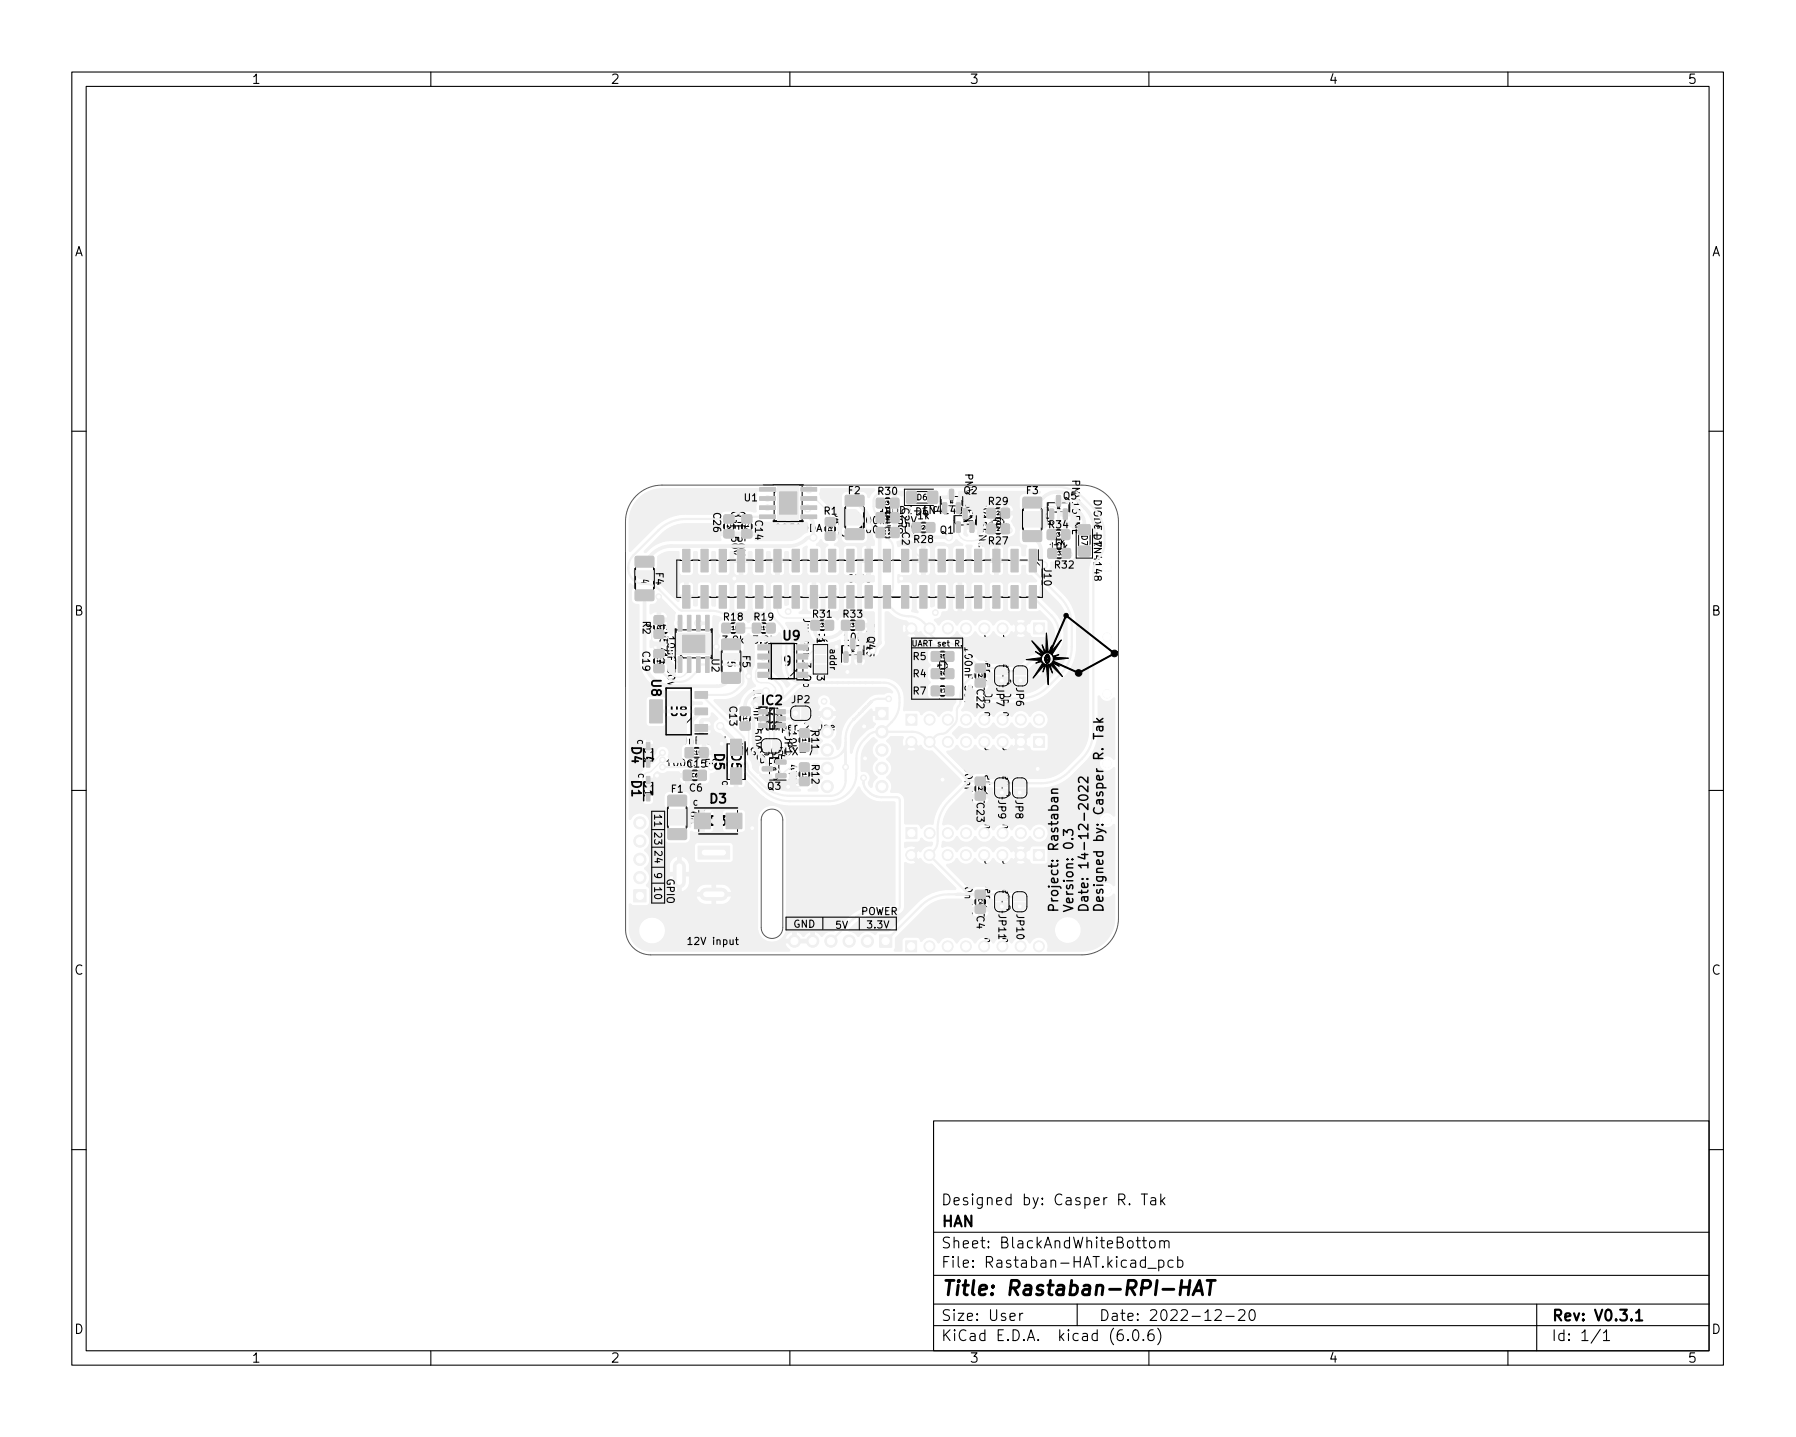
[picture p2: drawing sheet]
<svg xmlns="http://www.w3.org/2000/svg" width="250mm" height="200mm" viewBox="0 0 250 200" stroke-linecap="round" stroke-linejoin="round" font-family="sans-serif">
<defs><g id="words">
<text font-size="2.8" x="131" y="180.3">Title: Rastaban-RPI-HAT</text>
<g font-size="2.1">
<text x="131" y="167.8">Designed by: Casper R. Tak</text>
<text x="131" y="173.8">Sheet: BlackAndWhiteBottom</text>
<text x="131" y="170.8">HAN</text>
<text x="131" y="176.5">File: Rastaban-HAT.kicad_pcb</text>
<text x="131" y="183.9">Size: User</text>
<text x="153" y="183.9">Date: 2022-12-20</text>
<text x="216" y="183.9">Rev: V0.3.1</text>
<text x="131" y="186.7">KiCad E.D.A. kicad (6.0.6)</text>
<text x="216" y="186.7">Id: 1/1</text>
</g>
<g font-size="1.8">
<text x="35" y="11.7">1</text>
<text x="85" y="11.7">2</text>
<text x="135" y="11.7">3</text>
<text x="185" y="11.7">4</text>
<text x="235" y="11.7">5</text>
<text x="10.3" y="35.7">A</text>
<text x="238.4" y="35.7">A</text>
<text x="10.3" y="85.7">B</text>
<text x="109.1" y="89.1">U9</text>
<text x="238.4" y="85.7">B</text>
<text x="90.7" y="94.6" transform="rotate(90 90.7 94.6)">U8</text>
<text x="107.9" y="92.7">U9</text>
<text x="93.4" y="99.7">U8</text>
<text x="106.1" y="98.1">IC2</text>
<text x="88" y="103.9" transform="rotate(90 88 103.9)">D4</text>
<text x="89.6" y="103.9" transform="rotate(90 89.6 103.9)">D4</text>
<text x="99.5" y="104.9" transform="rotate(90 99.5 104.9)">D5</text>
<text x="88" y="108.6" transform="rotate(90 88 108.6)">D1</text>
<text x="89.6" y="108.6" transform="rotate(90 89.6 108.6)">D1</text>
<text x="98.9" y="111.8">D3</text>
<text x="98.9" y="114.9">D3</text>
<text x="147.4" y="127.1" transform="rotate(-90 147.4 127.1)">Project: Rastaban</text>
<text x="149.5" y="127.1" transform="rotate(-90 149.5 127.1)">Version: 0.3</text>
<text x="151.6" y="127.1" transform="rotate(-90 151.6 127.1)">Date: 14-12-2022</text>
<text x="153.7" y="127.1" transform="rotate(-90 153.7 127.1)">Designed by: Casper R. Tak</text>
<text x="10.3" y="135.7">C</text>
<text x="238.4" y="135.7">C</text>
<text x="10.3" y="185.7">D</text>
<text x="238.4" y="185.7">D</text>
<text x="35" y="189.7">1</text>
<text x="85" y="189.7">2</text>
<text x="135" y="189.7">3</text>
<text x="185" y="189.7">4</text>
<text x="235" y="189.7">5</text>
</g>
<text font-size="1.8" fill="#c4c4c4" x="106.1" y="100.7">IC2</text>
<text font-size="1.8" fill="#f0f0f0" x="101.9" y="104.9" transform="rotate(90 101.9 104.9)">D5</text>
<g font-size="1.4">
<text x="99.3" y="71.4" transform="rotate(90 99.3 71.4)">C26</text>
<text x="101.8" y="69.8" transform="rotate(90 101.8 69.8)">100nF 50V</text>
<text x="103.7" y="69.8">U1</text>
<text x="114.8" y="71.6">R1</text>
<text x="116.2" y="71.1" transform="rotate(90 116.2 71.1)">3A</text>
<text x="118.1" y="68.8">F2</text>
<text x="122.3" y="68.9">R30</text>
<text x="125.6" y="70.8" transform="rotate(90 125.6 70.8)">C25 C2</text>
<text x="127.5" y="71.7">D6</text>
<text x="134.2" y="68.8">Q2</text>
<text x="134.4" y="66" transform="rotate(90 134.4 66)">PMV15ENE</text>
<text x="136.3" y="68.7" transform="rotate(90 136.3 68.7)">PMV15ENE</text>
<text x="137.7" y="70.3">R29</text>
<text x="142.9" y="68.8">F3</text>
<text x="145.5" y="71.4" transform="rotate(90 145.5 71.4)">3A</text>
<text x="148.1" y="69.5">Q5</text>
<text x="149.3" y="66.9" transform="rotate(90 149.3 66.9)">PMV15ENE</text>
<text x="105.2" y="72.5" transform="rotate(90 105.2 72.5)">C14</text>
<text x="105.2" y="74">DRV8870DDA</text>
<text x="116.8" y="72.7" transform="rotate(90 116.8 72.7)">0.2</text>
<text x="120.2" y="72.9">100nF 50V</text>
<text x="122.5" y="72.2">10k</text>
<text x="127.3" y="75.6">R28</text>
<text x="127.8" y="72.3">1k</text>
<text x="130.9" y="74.3">Q1</text>
<text x="137.7" y="75.8">R27</text>
<text x="137.9" y="73.6">10k</text>
<text x="138.2" y="72.5">1k</text>
<text x="146.1" y="73.5">R34</text>
<text x="146.7" y="75.9">1k</text>
<text x="152.3" y="74.3" transform="rotate(90 152.3 74.3)">D7</text>
<text x="91.3" y="79.7" transform="rotate(90 91.3 79.7)">F4</text>
<text x="118" y="81.1">GPIO</text>
<text x="145.4" y="79.1" transform="rotate(90 145.4 79.1)">J10</text>
<text x="146.9" y="79.1">R32</text>
<text x="89.6" y="86.9" transform="rotate(90 89.6 86.9)">0</text>
<text x="91.9" y="87.2" transform="rotate(90 91.9 87.2)">CN5711</text>
<text x="92.9" y="89" transform="rotate(90 92.9 89)">10uF 50V</text>
<text x="100.8" y="89.6">3.9k</text>
<text x="100.8" y="86.4">R18</text>
<text x="105" y="89.6">3.9k</text>
<text x="105.1" y="86.4">R19</text>
<text x="113.2" y="86">R31</text>
<text x="113.8" y="88.8" transform="rotate(90 113.8 88.8)">1</text>
<text x="117.5" y="86">R33</text>
<text x="117.6" y="89.2">10k</text>
<text x="120.7" y="86.8" transform="rotate(90 120.7 86.8)">PMV15ENE</text>
<text x="120.8" y="88.6" transform="rotate(90 120.8 88.6)">Q4</text>
<text x="137.1" y="88.6" transform="rotate(90 137.1 88.6)">Jumper_2_Open</text>
<text x="139.7" y="88.6" transform="rotate(90 139.7 88.6)">Jumper_2_Open</text>
<text x="89.5" y="90.7" transform="rotate(90 89.5 90.7)">C19</text>
<text x="99.1" y="91.7" transform="rotate(90 99.1 91.7)">U2</text>
<text x="101.3" y="91.2" transform="rotate(90 101.3 91.2)">F5</text>
<text x="103.4" y="91.3" transform="rotate(90 103.4 91.3)">F5</text>
<text x="113.8" y="94" transform="rotate(90 113.8 94)">3</text>
<text x="127.2" y="91.9">R5</text>
<text x="127.2" y="94.3">R4</text>
<text x="130.5" y="93.5">1k</text>
<text x="134.3" y="90.6" transform="rotate(90 134.3 90.6)">100nF 50V</text>
<text x="136" y="96" transform="rotate(90 136 96)">C22</text>
<text x="138.8" y="95.8" transform="rotate(90 138.8 95.8)">JP7</text>
<text x="141.5" y="95.8" transform="rotate(90 141.5 95.8)">JP6</text>
<text x="101.6" y="98.4" transform="rotate(90 101.6 98.4)">C13</text>
<text x="104.9" y="96.6" transform="rotate(90 104.9 96.6)">100nF 50V</text>
<text x="106.1" y="101.7">Jumper_2_Open</text>
<text x="109.9" y="101.9" transform="rotate(90 109.9 101.9)">10k</text>
<text x="110.3" y="97.9">JP2</text>
<text x="113" y="101.7" transform="rotate(90 113 101.7)">R11</text>
<text x="127.2" y="96.7">R7</text>
<text x="130.5" y="98.3">1k</text>
<text x="93.6" y="103.6">100nF 50V</text>
<text x="95.7" y="106.8">C15</text>
<text x="103.1" y="105.1">DMG2305UX-7</text>
<text x="105.2" y="106.2">ID_WP</text>
<text x="109.3" y="102.5" transform="rotate(90 109.3 102.5)">JP1</text>
<text x="109.9" y="106.5" transform="rotate(90 109.9 106.5)">47K</text>
<text x="113" y="106.5" transform="rotate(90 113 106.5)">R12</text>
<text x="134.3" y="106.3" transform="rotate(90 134.3 106.3)">100nF 50V</text>
<text x="137.1" y="104.2" transform="rotate(90 137.1 104.2)">Jumper_2_Open</text>
<text x="139.6" y="104.2" transform="rotate(90 139.6 104.2)">Jumper_2_Open</text>
<text x="91.1" y="113.5" transform="rotate(90 91.1 113.5)">11</text>
<text x="93.5" y="110.3">F1 C6</text>
<text x="96.1" y="112.9" transform="rotate(90 96.1 112.9)">6A</text>
<text x="106.9" y="109.9">Q3</text>
<text x="136" y="111.8" transform="rotate(90 136 111.8)">C23</text>
<text x="139" y="111.4" transform="rotate(90 139 111.4)">JP9</text>
<text x="141.4" y="111.4" transform="rotate(90 141.4 111.4)">JP8</text>
<text x="91.1" y="116" transform="rotate(90 91.1 116)">23</text>
<text x="91.2" y="118.5" transform="rotate(90 91.2 118.5)">24</text>
<text x="91.1" y="121.5" transform="rotate(90 91.1 121.5)">9</text>
<text x="91.1" y="123.6" transform="rotate(90 91.1 123.6)">10</text>
<text x="92.9" y="122.3" transform="rotate(90 92.9 122.3)">GPIO</text>
<text x="134.3" y="122.1" transform="rotate(90 134.3 122.1)">100nF 50V</text>
<text x="137.1" y="120.1" transform="rotate(90 137.1 120.1)">Jumper_2_Open</text>
<text x="139.6" y="120.1" transform="rotate(90 139.6 120.1)">Jumper_2_Open</text>
<text x="96.1" y="131.5">12V input</text>
<text x="110.5" y="129.1">GND</text>
<text x="116.4" y="129.3">5V</text>
<text x="119.8" y="127.4">POWER</text>
<text x="120.8" y="129.2">3.3V</text>
<text x="136" y="127.5" transform="rotate(90 136 127.5)">C4</text>
<text x="139.1" y="127.4" transform="rotate(90 139.1 127.4)">JP11</text>
<text x="141.6" y="127.4" transform="rotate(90 141.6 127.4)">JP10</text>
</g>
<g font-size="1.4" fill="#f0f0f0">
<text x="102.7" y="69.8" transform="rotate(90 102.7 69.8)">100nF 50V</text>
<text x="152.3" y="70.3" transform="rotate(90 152.3 70.3)">DIODE-1N4148</text>
<text x="146.3" y="76.6">10k</text>
<text x="89.3" y="79.7" transform="rotate(90 89.3 79.7)">F4</text>
<text x="111.9" y="86.3" transform="rotate(90 111.9 86.3)">Jumper_3_Open</text>
<text x="113.7" y="89.3">1k</text>
</g>
<g font-size="1.4" fill="#fff">
<text x="123.5" y="71.5">DIODE-1N4148</text>
<text x="120.2" y="74.2">100nF 50V</text>
<text x="130.5" y="92.6">1k</text>
<text x="93.3" y="106.7">100nF 50V</text>
</g>
<text font-size="1.3" x="115.6" y="90.4" transform="rotate(90 115.6 90.4)">addr</text>
<g font-size="1.1">
<text x="127.7" y="69.6">D6</text>
<text x="150.6" y="74.5" transform="rotate(90 150.6 74.5)">D7</text>
<text x="127.3" y="90">UART set R.</text>
</g>
<g font-size="1">
<text x="129.9" y="71.2">C</text>
<text x="152.4" y="73" transform="rotate(90 152.4 73)">C</text>
<text x="88.8" y="102.9" transform="rotate(90 88.8 102.9)">C</text>
<text x="88.9" y="107.6" transform="rotate(90 88.9 107.6)">C</text>
<text x="96.5" y="112.1">C</text>
<text x="100.6" y="108.6" transform="rotate(90 100.6 108.6)">C</text>
</g>
<g font-size=".7">
<text x="123" y="70.3">R30</text>
<text x="138.4" y="71.7">R29</text>
<text x="101.3" y="72.6" transform="rotate(90 101.3 72.6)">C26</text>
<text x="103.8" y="72.6" transform="rotate(90 103.8 72.6)">C14</text>
<text x="115.4" y="73.2" transform="rotate(90 115.4 73.2)">R1</text>
<text x="128" y="73.7">R28</text>
<text x="138.4" y="73.9">R27</text>
<text x="146.8" y="74.7">R34</text>
<text x="146.9" y="77.3">R32</text>
<text x="91.5" y="86.8" transform="rotate(90 91.5 86.8)">R2</text>
<text x="101.5" y="87.7">R18</text>
<text x="105.7" y="87.7">R19</text>
<text x="113.9" y="87.3">R31</text>
<text x="118.1" y="87.3">R33</text>
<text x="91.5" y="91.4" transform="rotate(90 91.5 91.4)">C19</text>
<text x="130.8" y="91.6">R5</text>
<text x="130.8" y="94">R4</text>
<text x="136.3" y="93.4" transform="rotate(90 136.3 93.4)">C22</text>
<text x="103.5" y="99.4" transform="rotate(90 103.5 99.4)">C13</text>
<text x="130.8" y="96.4">R7</text>
<text x="96.4" y="105">C15</text>
<text x="111.8" y="102.4" transform="rotate(90 111.8 102.4)">R11</text>
<text x="111.8" y="107.1" transform="rotate(90 111.8 107.1)">R12</text>
<text x="96.3" y="108.2">C6</text>
<text x="136.3" y="109.1" transform="rotate(90 136.3 109.1)">C23</text>
<text x="136.3" y="125.1" transform="rotate(90 136.3 125.1)">C4</text>
</g>
<g font-size=".7" fill="#f0f0f0">
<text x="123" y="72.3">C25</text>
<text x="123.2" y="74.4">C2</text>
</g>
<g font-size=".4">
<text x="132.4" y="69.5" transform="rotate(90 132.4 69.5)">Q2</text>
<text x="147.3" y="70.3" transform="rotate(90 147.3 70.3)">Q5</text>
<text x="134.3" y="72.1" transform="rotate(90 134.3 72.1)">Q1</text>
<text x="118.6" y="90.2" transform="rotate(90 118.6 90.2)">Q4</text>
<text x="107.5" y="107.2">Q3</text>
</g>
</g></defs>
<g fill="none" stroke="#000" stroke-width=".15">
<path d="M10 10h230v180h-230zM12 12h226v176h-226zM60 10v2M110 10v2M160 10v2M210 10v2M10 60h2M101.9 69.4v.6M102.6 69.4l.3 .3h-1M102.7 69.4v.6M102.9 76.6l-1 .3 1 .4M103.5 69.4l.2 .3h-1"/>
<path d="M103.7 76.6l-1 .3 1 .4M106.3 67.5h5.5v.1M107.7 72.5v.1h4.1v-.1M108.8 67.6h2.9v4.9h-3.9v-3.9zM118.6 71.4h1v.4M119.1 71.4v.3M119.5 72.2l.1 .3-.3 .2-.7-.6v.6M119.7 72.2l.3-.3v1M119.7 73.5l.3-.3v1M119.7 72.9h.6M119.7 74.2h.6M122.9 70.5a.51 .51 0 0 1 .6 .5 .51 .51 0 0 1-.6 .5z"/>
<path d="M126.9 71.9l.4 1 .3-1M126.9 73.2l.4 1 .3-1M133.6 70.9l-.2-.2v-.1l.2-.1h.3l.1 .2-.1 .1-.4 .2-.1 .1v.2l.2 .2h.3l.1-.2v-.2l-.2-.2M143.3 71.6h1v.5M143.4 72.4l-.1 .4 .2 .2h.3l.1-.3 .4 .3v-.6M143.8 71.6v.4M152.4 69.7h1a.51 .51 0 0 1-.5 .6 .51 .51 0 0 1-.5-.6zM238 60h2M90.5 87.6l.1 .4-.3 .2-.7-.7v.7M94.2 87.7h4.9v3.9h-3.9l-1-1zM94.2 87.6h-.2v4.1M99 87.6h.2v4.1"/>
<path d="M105 96.1v.6M105.7 96.1l.3 .3h-1M127 88.8h7.1v8.5h-7.1zM127 90.2h7.1M134.4 90.1v.6M135.1 90.1l.3 .3h-1M135.4 97.3l-1 .4 1 .3M153 80.4l.1-.2h.2l.1 .2-.1 .3-.1 .1-.2-.1-.1-.4-.1-.1h-.2l-.2 .2v.3l.2 .1 .3-.1 .1-.1M10 110h2M90.8 112.9h1.8v12.8h-1.8zM90.8 115.5h1.7M92.9 106l.3-.3v1"/>
<path d="M92.9 106.7h.6M93.1 102.8l.3-.3v1M93.1 103.5h.6M93.9 113.1h1v.5M93.9 113.9v.6M94.4 113.1v.3M94.6 113.9l.3 .3h-1M100.3 102.5l.4 1 .3-1M102.5 104.1a.51 .51 0 0 1 .6 .5 .51 .51 0 0 1-.6 .5zM106 103.3l-1 .4 1 .3M112.6 104.1h.6l-.4 1M134.4 105.9v.6"/>
<path d="M135.1 105.9l.3 .3h-1M135.4 113.1l-1 .3 1 .4M238 110h2M90.8 120.7h1.7M90.8 122.9h1.7M109.5 127.7h15.3v1.7h-15.3zM114.6 127.7v1.7M119.7 127.8v1.6M134.4 121.6v.6M135.1 121.6l.3 .3h-1M135.4 128.8l-1 .4 1 .3M130 156h108v32h-108z"/>
<path d="M10 160h2M130 177.5h108M130 171.5h108M158.9 166.2h.9M159.1 172.7h.6M159.3 172.2v1.3l.1 .1 .3 .1M159.4 166.2v1.5M159.9 176.5h1.1M160.2 172.8a.41 .41 0 0 1 .7 .2v.4a.41 .41 0 0 1-.4 .3 .41 .41 0 0 1-.4-.3v-.4zM160.3 166.8l.1-.1 .5 .1v.9M160.9 167.1h-.5a.29 .29 0 0 0-.2 .3 .29 .29 0 0 0 .2 .3l.5-.1M161.4 175.5l.4-.1 .3 .3v.4l-.2 .2-.1 .1-.4-.1"/>
<path d="M161.4 175.4v1.5M161.5 172.8a.37 .37 0 0 1 .7 .1v.8M161.5 172.7v1M161.7 166.2v1.5M161.8 167.1l.4 .6M162.2 172.9l.2-.2 .3 .1 .1 .9M162.2 166.7l-.5 .6M163.4 175.5l-.5-.1-.2 .3v.4l.1 .2 .1 .1 .5-.1M164 175.5l.4-.1 .3 .3v.4l-.1 .2-.2 .1-.4-.1M164 174.9v1.5M238 160h2M60 188v2"/>
<path d="M110 188v2M130 184.5h108M130 181.5h108M142 182.8v1M142.4 182.8l-.2 .1-.2 .2M150 181.5v3M157.1 186.5h.1l-.1 .1-.1-.1h.1v.1M157.9 185.2a.36 .36 0 0 1 .6 .2 .77 .77 0 0 1-.4 1.2 1 1 0 0 1-.2-1.4zM159.2 186.5h.1l-.1 .1v-.1v.1M160 188v2M160.6 185.1a.59 .59 0 0 0-.7 .6v.6l.1 .2 .4 .1 .3-.1v-.5l-.1-.3h-.4l-.3 .3M161.2 184.9a1.72 1.72 0 0 1 0 2.3"/>
<path d="M169.2 182.4l.2-.1 .5 .1a.41 .41 0 0 1 .1 .5l-.8 .9h.9M170.7 183.2h1.2M172.5 182.4l.2-.1 .5 .1a.41 .41 0 0 1 .1 .5l-.9 .9h1M174.2 182.4a.36 .36 0 0 1 .5 .2 .77 .77 0 0 1-.4 1.2 1 1 0 0 1-.1-1.4zM210 188v2M214 181.5v6.5M222.9 185l-1.3 2M223.3 185.5l.4-.4v1.5M223.3 186.6h.9"/>
</g>
<path d="M227.8 182.7l.5-.4v1.5M227.8 183.8h.9" fill="none" stroke="#000" stroke-width=".3"/>
<path d="M164.5 179.2h1.1M164.6 178.2l-.3 2M165.7 178.2l-.2 2M166.4 179.7h1M168.1 178.2h1.1M168.7 178.2l-.3 2M166.1 180.2l1-2 .4 2" fill="none" stroke="#000" stroke-width=".4"/>
<g fill="none" stroke="#000" stroke-width=".14">
<path d="M88.4 79.1v2.8M88.5 78h2.5v5h-2.5zM91.1 79.1v2.8M94.3 78h49.9l.9 1v4.1h-50.8zM94.8 78h-.5v5.2h.5M95.3 78v-1h.6v1M96.3 78h1.1M97.8 78v-1h.6v1M98.9 78h1M100.3 78v-1h.7v1M101.4 78h1M102.1 72.3h-1.2v2h1.2"/>
<path d="M102.9 77v1M103.4 72.3h1.2v2h-1.2M103.5 77v1M104 78h1M105.4 78v-1h.7v1M106.5 78h1M108 78v-1h.6v1M109 78h1.1M109.1 69.5v.8l.1 .1h.3l.1-.1v-.8M110 69.8l.2-.3v.9M110 70.4h.5M110.5 78v-1h.6v1"/>
<path d="M111.6 78h1M113 78v-1h.7v1M114.1 78h1M114.9 73.4v.5M115 72.6h1.2v2h-1.2zM115.6 78v-1h.6v1M116.7 78h1M117.7 70.6v2.8M117.8 69.5h2.5v5h-2.5zM118.1 78v-1h.7v1M119.2 78h1M120.4 70.6v2.8"/>
<path d="M120.7 78v-1h.6v1M121.7 78h1.1M122.6 69.4h2v1.3h-2zM123.2 78v-1h.6v1M123.4 74.9h.5M124.3 78h1M125.7 78v-1h.7v1M126.8 78h1M127.2 68.4h2.8v1.6h-3.2v-1.2zM127.6 72.8h2v1.3h-2zM128.3 78v-1h.6v1M129.4 78h1"/>
<path d="M130 68.1h-4v2.3h4M130.8 78v-1h.7v1M131 69.1v2.3M131.4 70.4h2.6M131.9 78h1M132.9 71.8v2.3M133.4 78v-1h.6v1M134 69.1h-2.9v1M134.4 78h1.1M135.9 71.8h-2.9v1l.3 .3h2.6M135.9 78v-1h.6v1M137 78h1"/>
<path d="M138 73v1.3h2v-1.3M138 72.1v-1.3h2v1.3M138.4 78v-1h.7v1M139.5 78h1M141 78v-1h.6v1M142.1 78h1M142.4 70.9v2.8M142.5 69.8h2.5v5h-2.5zM143.5 78v-1h.7v1M144.6 76.5v1.5h.6v5.2h-.6M145.1 70.9v2.8M145.9 70v2.3"/>
<path d="M146.3 71.3h2.6M146.4 73.8v1.3M146.5 76.4v1.3h2v-1.3M148.4 73.8v1.3M148.9 70h-2.9v1M149.9 73.6v4.1h2.2v-4.1M150.2 73.6h1.6v3.2h-1.2l-.4-.4zM91 91.8v.5M91.1 91h1.3v2h-1.3zM91.1 86.3h1.3v2h-1.3zM92.8 95.8h3.5v6.5h-3.5zM95.3 83.1v1.1h.6v-1.1"/>
<path d="M96.3 100l-2.3 2.3M96.3 83.2h1.1M97 89.8l.1 .4-.3 .2-.6-.6v.6M97.1 88.9h-.7l-.2 .2v.2l.2 .2h.7M97.8 83.1v1.1h.6v-1.1M98.9 83.2h1M100.3 83.1v1.1h.7v-1.1M100.5 90.6v2.8M100.6 89.5h2.5v5h-2.5zM101.1 86.8v1.3h2v-1.3M101.4 83.2h1M102.9 83.1v1.1h.6v-1.1"/>
<path d="M103.1 99h1.3v2h-1.3zM103.2 90.6v2.8M104 83.2h1M105.4 86.8v1.3h2v-1.3M105.4 83.1v1.1h.7v-1.1M106.5 83.2h1M106.7 98.6v2.9M107.1 89.6h3.9v4.9h-3.9zM107.7 98.6l-1 .9M108 83.1v1.1h.6v-1.1M108.3 98.6v2.9M109 83.2h1.1"/>
<path d="M110.5 83.1v1.1h.6v-1.1M110.8 98.3a.7 .7 0 0 0-.7 .7v.6a.7 .7 0 0 0 .7 .7M111 93.2l-1.3 1.3M111.6 83.2h1M112.2 98.3a.7 .7 0 0 1 .7 .7v.6a.7 .7 0 0 1-.7 .7M113 83.1v1.1h.7v-1.1M113.3 89.7h2v4.1h-2zM113.5 86.4v1.3h2v-1.3M114.1 83.2h1M114.3 87.8h.4M115.6 83.1v1.1h.6v-1.1M116.7 83.2h1"/>
<path d="M117.2 89.9v2.3M117.8 86.4v1.3h2v-1.3M118.1 83.1v1.1h.7v-1.1M119.2 83.2h1M120.2 89.9h-2.9v1l.3 .3h2.6M120.7 83.1v1.1h.6v-1.1M121.7 83.2h1.1M123.2 83.1v1.1h.6v-1.1M124.3 83.2h1M125.7 83.1v1.1h.7v-1.1M126.8 83.2h1M128.3 83.1v1.1h.6v-1.1"/>
<path d="M129.4 83.2h1M130.3 92v-1.2h2v1.2M130.3 93.2v1.2h2v-1.2M130.3 95.6h2v1.2h-2zM130.8 83.1v1.1h.7v-1.1M131 94.5h.5M131 90.6h.5M131 95.4h.5M131.9 83.2h1M133.4 83.1v1.1h.6v-1.1M134.4 83.2h1.1M135.9 83.1v1.1h.6v-1.1"/>
<path d="M137 83.2h1M137.1 93h-1.2v2h1.2M138.4 83.1v1.1h.7v-1.1M138.5 94.8a.7 .7 0 0 0 .7 .7M139.2 92.7a.7 .7 0 0 0-.7 .7M139.5 83.2h1M141 83.1v1.1h.6v-1.1M141.1 94.8a.7 .7 0 0 0 .7 .7M141.1 93.4a.7 .7 0 0 1 .7-.7h.6a.7 .7 0 0 1 .7 .7v1.4a.7 .7 0 0 1-.7 .7M142.1 83.2h1M143.5 83.1v1.1h.7v-1.1M93 112.4v2.8"/>
<path d="M93.1 111.3h2.5v5h-2.5zM95.7 112.4v2.8M95.8 107.3v1.3h2v-1.3M96 105.4v-1.2h2v1.2M96.5 108.7h.5M97.3 112.5h5.4v3.6h-5.4zM98.4 112.5l-1.1 1M101.3 103.6h2.5v4.9h-2.5zM103 103.6l.8 .7M107.2 105.6v2.9M107.8 108.6h1.7M108.5 105.6v2.6l-.4 .3"/>
<path d="M108.8 103.5a.7 .7 0 0 0-.7-.7h-1.4a.7 .7 0 0 0-.7 .7v.6M111.4 102v2M112.6 106.8h-1.2v2h1.2M137.1 108.8h-1.2v2h1.2M138.5 110.4a.7 .7 0 0 0 .7 .7M139.2 108.3a.7 .7 0 0 0-.7 .7M141 109a.7 .7 0 0 1 .7-.7h.6a.7 .7 0 0 1 .7 .7v1.4a.7 .7 0 0 1-.7 .7M141 110.4a.7 .7 0 0 0 .7 .7M137.1 124.5h-1.2v2h1.2M138.5 126.2a.7 .7 0 0 0 .7 .7M139.2 124.1a.7 .7 0 0 0-.7 .7M141 124.8a.7 .7 0 0 1 .7-.7h.6a.7 .7 0 0 1 .7 .7v1.4a.7 .7 0 0 1-.7 .7h-.6a.7 .7 0 0 1-.7-.7"/>
</g>
<g fill="#f0f0f0" stroke="#f0f0f0" stroke-width=".14">
<path d="M126.2 115.2h1.5v1.5h-1.5z"/>
<path d="M143.9 102.5h1.6v1.5h-1.6z"/>
<path d="M122.5 130.2h1.7v1.7h-1.7z"/>
<path d="M122 98.5h1.7v1.7h-1.7z"/>
<path d="M97.2 117.8h4.4v1.8h-4.4z"/>
<path d="M126.2 99.4h1.5v1.5h-1.5z"/>
<path d="M143.9 86.7h1.6v1.5h-1.6z"/>
<path d="M88.3 123.9h1.7v1.7h-1.7z"/>
<path d="M126.1 131h1.6v1.5h-1.6z"/>
<path d="M143.9 118.3h1.5v1.5h-1.5z"/>
<path d="M138.9 124.6l.4-.2 .7 .1 .3 .3v.6h-1.5v-.6z"/>
<path d="M138.8 125.7h1.5v.5a.5 .5 0 0 1-.5 .5 .87 .87 0 0 1-.9-.2l-.1-.3z"/>
<path d="M131.3 70h.4l.2 .1v1.2l-.1 .1-.5-.1z"/>
<path d="M133.2 70h.4l.2 .1v1.2l-.1 .1-.5-.1z"/>
<path d="M132.3 68.1h.4l.1 .1v1.2l-.1 .2-.5-.1z"/>
<path d="M115 74.1l.2-.1 1 .1 .1 .2-.1 .9h-.1h-1.1l-.1-.2z"/>
<path d="M115 72.1l.2-.1 1 .1 .1 .2-.1 .9h-.1h-1.1l-.1-.2z"/>
<path d="M124.1 73.5l.2-.1 .9 .1v.2v1.1l-.2 .1-.9-.1v-.2z"/>
<path d="M122.1 73.5l.1-.1 .9 .1 .1 .2-.1 1.1-.2 .1-.8-.1-.1-.2z"/>
<path d="M117.6 90.8l.4-.1 .1 .1v1.3l-.1 .1-.5-.1z"/>
<path d="M119.5 90.8l.4-.1 .1 .1v1.3l-.1 .1-.5-.1z"/>
<path d="M118.5 88.9h.4h.2v1.3l-.1 .1-.5-.1z"/>
<path d="M135.9 92.5l.1-.1 1.2 .1v.2v.8l-.2 .1-1.1-.1-.1-.2z"/>
<path d="M135.9 94.5h.1h1.2v.2v.9l-.2 .1-1.1-.1-.1-.2z"/>
<path d="M117.8 69l2.4-.1 .1 .3v1.1l-.2 .2-2.3-.1-.1-.2z"/>
<path d="M117.8 73.7l2.4-.1 .1 .3v1.1l-.2 .1h-2.3l-.1-.2z"/>
<path d="M138.9 108.7l.2-.2h.7a.5 .5 0 0 1 .5 .5v.5h-1.5v-.5z"/>
<path d="M138.8 109.8h1.5v.5a.5 .5 0 0 1-.5 .5 .87 .87 0 0 1-.9-.1l-.1-.3z"/>
<path d="M94.5 91.4h.5v2.2h-.5z"/>
<path d="M95.7 91.4h.5v2.2h-.5z"/>
<path d="M97 91.4h.5v2.2h-.5z"/>
<path d="M98.3 91.4h.5v2.2h-.5z"/>
<path d="M98.3 85.7h.5v2.2h-.5z"/>
<path d="M97 85.7h.5v2.2h-.5z"/>
<path d="M95.7 85.7h.5v2.2h-.5z"/>
<path d="M94.5 85.7h.5v2.2h-.5z"/>
<path d="M94.2 88.2h4.9v2.9h-4.9z"/>
<path d="M101.7 102.9h1.6v2.3h-1.6z"/>
<path d="M101.7 106.9h1.6v2.3h-1.6z"/>
<path d="M129.1 72.8l.2-.1 .8 .1 .1 .2-.1 1.1h-.1h-.9l-.1-.2z"/>
<path d="M127.1 72.8l.2-.1 .8 .1 .1 .2-.1 1.1h-.1h-.9l-.1-.2z"/>
<path d="M111 93.6h1.5v.7h-1.5z"/>
<path d="M111 92.3h1.5v.7h-1.5z"/>
<path d="M111 91h1.5v.7h-1.5z"/>
<path d="M111 89.8h1.5v.7h-1.5z"/>
<path d="M105.5 89.8h1.6v.7h-1.6z"/>
<path d="M105.5 91h1.6v.7h-1.6z"/>
<path d="M105.5 92.3h1.6v.7h-1.6z"/>
<path d="M105.5 93.6h1.6v.7h-1.6z"/>
<path d="M93.1 115.4h2.4l.1 .2v1.1l-.2 .2h-2.3l-.1-.3z"/>
<path d="M93.1 110.7h2.4l.1 .2v1.1l-.2 .2h-2.3l-.1-.2z"/>
<path d="M122.1 71.4l.1-.1 .9 .1 .1 .2-.1 1.1-.2 .1-.8-.1-.1-.2z"/>
<path d="M124.1 71.4l.2-.1 .9 .1v.2v1.1l-.2 .1-.9-.1v-.2z"/>
<path d="M122.1 69.4l.2-.1 .8 .1 .1 .2-.1 1.1h-.1h-.9l-.1-.2z"/>
<path d="M124.1 69.4l.2-.1 .8 .1 .1 .2-.1 1.1h-.1h-.9l-.1-.2z"/>
<path d="M111.4 106.2h.2h1l.1 .2-.1 .9-.1 .1-1.1-.1-.1-.2z"/>
<path d="M111.4 108.2h.2h1l.1 .2-.1 .9-.1 .1-1.1-.1-.1-.2z"/>
<path d="M100.6 86.8l.2-.1 .8 .1 .1 .2-.1 1.1h-.1h-.9l-.1-.2z"/>
<path d="M102.6 86.8l.2-.1 .8 .1 .1 .2-.1 1.1h-.1h-.9l-.1-.2z"/>
<path d="M129.7 90.7h.2h.9l.1 .2-.1 1.1-.2 .1-.9-.1v-.2z"/>
<path d="M131.7 90.7h.2h.9l.1 .2-.1 1.1-.2 .1-.9-.1v-.2z"/>
<path d="M138.9 93.1l.4-.2 .7 .1 .3 .4v.5h-1.5v-.5z"/>
<path d="M138.8 94.2h1.5l-.1 .7-.2 .2-.2 .1a.87 .87 0 0 1-.9-.1l-.1-.3z"/>
<path d="M100.6 93.7l2.4-.1 .1 .3v1.1l-.2 .1h-2.3l-.1-.2z"/>
<path d="M100.6 89l2.4-.1 .1 .3v1.1l-.2 .2-2.3-.1-.1-.2z"/>
<path d="M135.9 124l.1-.1 1.2 .1v.2v.8l-.2 .1-1.1-.1-.1-.2z"/>
<path d="M135.9 126h.1h1.2v.2v.9l-.2 .1-1.1-.1-.1-.2z"/>
<path d="M126.3 68.4h.2h1.1v.2v1.4l-.2 .1-1.1-.1-.1-.1z"/>
<path d="M129.3 68.4h.1h1.1l.1 .2-.1 1.4-.1 .1-1.1-.1-.1-.1z"/>
<path d="M90 105.8h.5v1h-.5z"/>
<path d="M90 103.4h.5v1h-.5z"/>
<path d="M110.5 98.7l.3-.2h.6v1.5h-.5a.5 .5 0 0 1-.5-.5v-.6z"/>
<path d="M111.7 98.5l.7 .1 .2 .1 .1 .3a.87 .87 0 0 1-.2 .9l-.3 .1h-.5z"/>
<path d="M103.1 100.5h.2h1.1l.1 .2-.1 .9-.2 .1-1.1-.1-.1-.2z"/>
<path d="M103.1 98.5l.2-.1 1.1 .1 .1 .2-.1 .8-.2 .1-1.1-.1-.1-.2z"/>
<path d="M103.4 71.7h.1h1.2v.2v.9h-.2h-1.1l-.1-.2z"/>
<path d="M103.4 73.8l.1-.1 1.2 .1v.2v.8l-.2 .1-1.1-.1-.1-.1z"/>
<path d="M143.3 76.5h1v3.1h-1z"/>
<path d="M143.3 81.5h1v3.2h-1z"/>
<path d="M140.8 76.5h1v3.1h-1z"/>
<path d="M140.8 81.5h1v3.2h-1z"/>
<path d="M138.3 76.5h1v3.1h-1z"/>
<path d="M138.3 81.5h1v3.2h-1z"/>
<path d="M135.7 76.5h1v3.1h-1z"/>
<path d="M135.7 81.5h1v3.2h-1z"/>
<path d="M133.2 76.5h1v3.1h-1z"/>
<path d="M133.2 81.5h1v3.2h-1z"/>
<path d="M130.6 76.5h1v3.1h-1z"/>
<path d="M130.6 81.5h1v3.2h-1z"/>
<path d="M128.1 76.5h1v3.1h-1z"/>
<path d="M128.1 81.5h1v3.2h-1z"/>
<path d="M125.6 76.5h1v3.1h-1z"/>
<path d="M125.6 81.5h1v3.2h-1z"/>
<path d="M123 76.5h1v3.1h-1z"/>
<path d="M123 81.5h1v3.2h-1z"/>
<path d="M120.5 76.5h1v3.1h-1z"/>
<path d="M120.5 81.5h1v3.2h-1z"/>
<path d="M117.9 76.5h1v3.1h-1z"/>
<path d="M117.9 81.5h1v3.2h-1z"/>
<path d="M115.4 76.5h1v3.1h-1z"/>
<path d="M115.4 81.5h1v3.2h-1z"/>
<path d="M112.9 76.5h1v3.1h-1z"/>
<path d="M112.9 81.5h1v3.2h-1z"/>
<path d="M110.3 76.5h1v3.1h-1z"/>
<path d="M110.3 81.5h1v3.2h-1z"/>
<path d="M107.8 76.5h1v3.1h-1z"/>
<path d="M107.8 81.5h1v3.2h-1z"/>
<path d="M105.2 76.5h1v3.1h-1z"/>
<path d="M105.2 81.5h1v3.2h-1z"/>
<path d="M102.7 76.5h1v3.1h-1z"/>
<path d="M102.7 81.5h1v3.2h-1z"/>
<path d="M100.2 76.5h1v3.1h-1z"/>
<path d="M100.2 81.5h1v3.2h-1z"/>
<path d="M97.6 76.5h1v3.1h-1z"/>
<path d="M97.6 81.5h1v3.2h-1z"/>
<path d="M95.1 76.5h1v3.1h-1z"/>
<path d="M95.1 81.5h1v3.2h-1z"/>
<path d="M145.9 73.8l.2-.1 .8 .1 .1 .2-.1 1.1h-.1h-.9l-.1-.2z"/>
<path d="M147.9 73.8l.2-.1 .8 .1 .1 .2-.1 1.1h-.1h-.9l-.1-.2z"/>
<path d="M148 76.4l.2-.1 .8 .1 .1 .2-.1 1.1h-.1h-.9l-.1-.2z"/>
<path d="M146 76.4l.2-.1 .8 .1 .1 .2-.1 1.1h-.1h-.9l-.1-.2z"/>
<path d="M115 86.4l.2-.1 .8 .1 .1 .2-.1 1.1h-.1h-.9l-.1-.2z"/>
<path d="M113 86.4l.2-.1 .8 .1 .1 .2-.1 1.1h-.1h-.9l-.1-.2z"/>
<path d="M141.4 108.7l.2-.2h.7a.5 .5 0 0 1 .5 .5v.5h-1.5v-.5z"/>
<path d="M141.3 109.8h1.5v.5a.5 .5 0 0 1-.5 .5 .87 .87 0 0 1-.9-.1l-.1-.3z"/>
<path d="M141.4 124.6l.4-.2 .7 .1 .3 .3v.6h-1.5v-.6z"/>
<path d="M141.3 125.7h1.5v.5a.5 .5 0 0 1-.5 .5 .87 .87 0 0 1-.9-.2l-.1-.3z"/>
<path d="M142.5 73.9h2.4l.2 .2v1.1l-.3 .2h-2.2l-.2-.3z"/>
<path d="M142.5 69.3l2.4-.1 .2 .2v1.2l-.3 .1h-2.2l-.2-.2z"/>
<path d="M105.8 67.9h2.2v.5h-2.2z"/>
<path d="M105.8 69.1h2.2v.5h-2.2z"/>
<path d="M105.8 70.4h2.2v.5h-2.2z"/>
<path d="M105.8 71.7h2.2v.5h-2.2z"/>
<path d="M111.5 71.7h2.2v.5h-2.2z"/>
<path d="M111.5 70.4h2.2v.5h-2.2z"/>
<path d="M111.5 69.1h2.2v.5h-2.2z"/>
<path d="M111.5 67.9h2.2v.5h-2.2z"/>
<path d="M108.3 67.6h2.9v4.9h-2.9z"/>
<path d="M96.8 100.9h1.7v.9h-1.7z"/>
<path d="M96.8 98.6h1.7v.9h-1.7z"/>
<path d="M96.8 96.3h1.7v.9h-1.7z"/>
<path d="M90.5 97.4h1.7v3.2h-1.7z"/>
<path d="M108.1 107.7h1.3l.1 .5-.2 .1h-1.2l-.1-.2z"/>
<path d="M106.2 106.8l1.3-.1 .1 .5-.1 .1h-1.3l-.1-.1z"/>
<path d="M100.9 73.8l.1-.1 1.2 .1v.2v.8l-.2 .1-1.1-.1-.1-.1z"/>
<path d="M100.9 71.7h.1h1.2v.2v.9h-.2h-1.1l-.1-.2z"/>
<path d="M117.2 86.4l.2-.1 .9 .1 .1 .2-.1 1.1h-.2h-.9v-.2z"/>
<path d="M119.2 86.4l.2-.1 .9 .1 .1 .2-.1 1.1h-.2h-.9v-.2z"/>
<path d="M97.5 104.1h.2h.9v.2v1.1l-.2 .1-.9-.1v-.1z"/>
<path d="M95.5 104.1h.1h.9l.1 .2-.1 1.1-.2 .1-.8-.1-.1-.1z"/>
<path d="M133.2 72.7l.4-.1 .2 .1v1.3l-.1 .1-.5-.1z"/>
<path d="M135.1 72.7l.4-.1 .2 .1v1.3l-.1 .1-.5-.1z"/>
<path d="M90 110.5h.5v1h-.5z"/>
<path d="M90 108.1h.5v1h-.5z"/>
<path d="M129.7 95.5h.2h.9l.1 .2-.1 1.1-.2 .1-.9-.1v-.2z"/>
<path d="M131.7 95.5h.2h.9l.1 .2-.1 1.1-.2 .1-.9-.1v-.2z"/>
<path d="M97.3 107.3l.2-.1 .8 .1 .1 .2-.1 1.1-.2 .1-.8-.1-.1-.2z"/>
<path d="M95.2 107.3l.2-.1 .8 .1 .1 .2-.1 1.1-.1 .1-.9-.1-.1-.2z"/>
<path d="M91.1 85.7h.2h1.1l.1 .2-.1 .9-.2 .1-1.1-.1v-.2z"/>
<path d="M91.1 87.7h.2h1.1l.1 .2-.1 .9-.2 .1-1.1-.1v-.2z"/>
<path d="M139.5 73l.2-.1 .8 .1 .1 .2-.1 1.1h-.1h-.9l-.1-.2z"/>
<path d="M137.5 73l.2-.1 .8 .1 .1 .2-.1 1.1h-.1h-.9l-.1-.2z"/>
<path d="M96.7 113.2h2.2v2.2h-2.2z"/>
<path d="M101.1 113.2h2.2v2.2h-2.2z"/>
<path d="M104.8 86.8l.2-.1 .9 .1 .1 .2-.1 1.1h-.2h-.9v-.2z"/>
<path d="M106.8 86.8l.2-.1 .9 .1 .1 .2-.1 1.1h-.2h-.9v-.2z"/>
<path d="M106.4 103.2l.3-.1h.6v1.5h-.6l-.4-.3v-.7z"/>
<path d="M107.6 103.1h.5a.5 .5 0 0 1 .5 .5 .87 .87 0 0 1-.2 .9l-.3 .1h-.5z"/>
<path d="M88.5 82.2l2.4-.1 .2 .3v1.1l-.3 .1h-2.2l-.2-.2z"/>
<path d="M88.5 77.5l2.4-.1 .2 .3v1.1l-.3 .2-2.2-.1-.2-.2z"/>
<path d="M146.2 70.9l.4-.1 .2 .1v1.3l-.1 .1-.5-.1z"/>
<path d="M148.1 70.9l.4-.1 .2 .1v1.3l-.1 .1-.5-.1z"/>
<path d="M147.2 69h.4h.1v1.3l-.1 .1-.5-.1z"/>
<path d="M113.5 90h1.5v1h-1.5z"/>
<path d="M113.5 91.3h1.5v1h-1.5z"/>
<path d="M113.5 92.6h1.5v1h-1.5z"/>
<path d="M91.1 92.5h.2h1.1l.1 .2-.1 .9-.2 .1-1.1-.1-.1-.2z"/>
<path d="M91.1 90.5l.2-.1 1.1 .1 .1 .2-.1 .8-.2 .1-1.1-.1-.1-.2z"/>
<path d="M131.7 93.1h.2h.9l.1 .2-.1 1.1-.2 .1-.9-.1v-.2z"/>
<path d="M129.7 93.1h.2h.9l.1 .2-.1 1.1-.2 .1-.9-.1v-.2z"/>
<path d="M137.5 70.8l.2-.1 .8 .1 .1 .2-.1 1.1h-.1h-.9l-.1-.2z"/>
<path d="M139.5 70.8l.2-.1 .8 .1 .1 .2-.1 1.1h-.1h-.9l-.1-.2z"/>
<path d="M111.4 101.5l.2-.1 1 .1 .1 .2-.1 .9h-.1h-1.1l-.1-.2z"/>
<path d="M111.4 103.5l.2-.1 1 .1 .1 .2-.1 .9h-.1h-1.1l-.1-.2z"/>
<path d="M150.2 76.1l.2-.1 1.4 .1 .1 .2-.1 1.1h-.2h-1.4l-.1-.2z"/>
<path d="M150.2 73.1l.2-.1 1.4 .1 .1 .2-.1 1.1-.2 .1-1.4-.1-.1-.2z"/>
<path d="M135.9 108.2h.1h1.2v.2v.9h-.2h-1.1l-.1-.2z"/>
<path d="M135.9 110.3l.1-.1 1.2 .1v.2v.8l-.2 .1-1.1-.1-.1-.1z"/>
<path d="M141.5 93.1l.4-.2 .7 .1 .3 .4v.5h-1.5v-.5z"/>
<path d="M141.4 94.2h1.5l-.1 .7-.2 .2-.2 .1a.87 .87 0 0 1-.9-.1l-.1-.3z"/>
<path d="M134.9 109.7l.4-.3 .3 .3-.3 .5v.4h2.4v-.4l-.3-.4 .2-.1h.6v.6a1.01 1.01 0 0 0 .5 .9l-1.9-.1v.8h-.5v-.8h-1a.73 .73 0 0 0 .7 .8l1.3-.1 .3-.2 .1-.4h1l.3 .1h.7a1.2 1.2 0 0 0 1.1-.5h.1a1.02 1.02 0 0 0 .8 .5h.5a1.01 1.01 0 0 0 1.1-1v-.5l.1-.1 2.5-.1 .8-.2 1.2-.5 1.1-.7 2.1-2.1a6.1 6.1 0 0 0 1.8-4.3v-4.9a.27 .27 0 0 1 .4 .3 1.11 1.11 0 0 0 1.8-.1l.2 .2v8.3l-.2 .1a1.09 1.09 0 0 0-1.9 .2 1.09 1.09 0 0 0 .5 1.3 1.09 1.09 0 0 0 1.4-.4l.2 .2v6.5l-.2 .1a1.08 1.08 0 0 0-1.6-.2 1.08 1.08 0 0 0 0 1.6 1.08 1.08 0 0 0 1.6-.3l.2 .2v4.9h-9.4v-1.6l-.2-.4h-1.8l-.4 .2h-.7a1.23 1.23 0 0 0-1.4 0l.7 .7 .7-.7h.7l-.1 .2a.15 .15 0 0 1 0 .1 .15 .15 0 0 1-.2 0l-.7 .7 .7 .7h.2l.1 .4h-.7l-.7-.7-.6 .7a1.18 1.18 0 0 0 1.3 0h.7l.4 .2h1.6l.3-.1 .1-.4h9.4v3.4l-.1 .1h-.2a1.08 1.08 0 0 0-1.6-.2 1.08 1.08 0 0 0 .1 1.7 1.08 1.08 0 0 0 1.6-.4l.2 .2v3.3l-.1 .7-.3 .9h-4.3a1.86 1.86 0 0 0-2-1.9h-.3a1.86 1.86 0 0 0-1.4 2.1 1.86 1.86 0 0 0 1.9 1.6 1.86 1.86 0 0 0 1.8-1.8h4.3l-.1 .3a4.6 4.6 0 0 1-4.1 2.6h-4.7l-.2-.1 .1-.1a1.28 1.28 0 0 0-.8-1.7 1.28 1.28 0 0 0-1.6 .7l-.2 .1-.1-.2a1.29 1.29 0 0 0-1.2-.6 1.29 1.29 0 0 0-1.1 .7l-.1 .1-.1-.2a1.29 1.29 0 0 0-1.2-.6 1.29 1.29 0 0 0-1.1 .7l-.1 .1-.1-.2a1.29 1.29 0 0 0-1.2-.6 1.29 1.29 0 0 0-1.1 .7l-.2 .1-.1-.2a1.29 1.29 0 0 0-1.2-.6 1.29 1.29 0 0 0-1.1 .7l-.1 .1-.1-.2a1.29 1.29 0 0 0-1.2-.6 1.29 1.29 0 0 0-1.1 .7l-.2 .1-.1-.2a1.27 1.27 0 0 0-2.1-.1h-.2l-.2-.4-.2-.1h-1.8l-.2 .1-.2 .3v1.4l-.1 .1-1-.1 .2-.4v-1.4l4.1-4a4.8 4.8 0 0 1 3.3-1.4l3.2 .1 .3 .3-.3 .4v.4h2.4v-.4l-.3-.3a.41 .41 0 0 1 .4-.5l.4 .1v.9a1 1 0 0 0 .4 .8l-1.8-.1v.8h-.5v-.8h-1a.73 .73 0 0 0 .7 .9l1.3-.1 .3-.2 .1-.5h.9l.4 .3h.7a1.2 1.2 0 0 0 1.1-.6l.1 .1a1.02 1.02 0 0 0 .8 .5h.5a1.01 1.01 0 0 0 1.1-1v-1.3a1.02 1.02 0 0 0-1.1-1h-.7l-.5 .3h-.4l-.6-.3-2.3-.1-.2-.2-.5-.2h-1.1l-.6 .4-.2-.1-3.3-3.2 .1-.2 .5-.1 .4-.2 .4-.5h.1l.1 .2a1.27 1.27 0 0 0 1.2 .6 1.27 1.27 0 0 0 1.1-.7l.1-.1 .1 .1a1.28 1.28 0 0 0 1.2 .7 1.28 1.28 0 0 0 1.2-.8h.1l.1 .2a1.27 1.27 0 0 0 1.2 .6 1.27 1.27 0 0 0 1.1-.7 .21 .21 0 0 1 .3 .1l.7-.7-.7-.7-.2 .3-.2-.2a1.29 1.29 0 0 0-1.2-.6 1.29 1.29 0 0 0-1.1 .7l-.1 .1-.1-.2a1.29 1.29 0 0 0-1.2-.6 1.29 1.29 0 0 0-1.1 .7l-.2 .1-.1-.2a1.29 1.29 0 0 0-1.2-.6 1.29 1.29 0 0 0-1.1 .7l-.1 .1-.1-.2a1.27 1.27 0 0 0-1.8-.5h-.1l-.1-.1 .1-.6 .2-.1a1.27 1.27 0 0 0 1.7-.5l.1-.2 .2 .1a1.28 1.28 0 0 0 1.2 .7 1.28 1.28 0 0 0 1.1-.8h.2l.1 .2a1.27 1.27 0 0 0 1.1 .6 1.27 1.27 0 0 0 1.1-.7l.2-.1 .1 .1a1.28 1.28 0 0 0 1.2 .7 1.28 1.28 0 0 0 1.1-.8h.2l.1 .2a1.27 1.27 0 0 0 1.1 .6 1.27 1.27 0 0 0 1.1-.7l.1-.1 .1 .1a1.28 1.28 0 0 0 2 .4 1.28 1.28 0 0 0-.1-2 1.28 1.28 0 0 0-1.9 .6h-.1l-.1-.2a1.27 1.27 0 0 0-1.2-.6 1.27 1.27 0 0 0-1.1 .7 .29 .29 0 0 1-.4-.2 1.36 1.36 0 0 0-2.2 .3l-.2-.1a1.28 1.28 0 0 0-1.2-.7 1.28 1.28 0 0 0-1.1 .8h-.2v-.2a1.27 1.27 0 0 0-1.2-.6 1.27 1.27 0 0 0-1.1 .7 .29 .29 0 0 1-.4-.2 1.41 1.41 0 0 0-1.7-.4v-.2a4.8 4.8 0 0 1 1.3-2.6z"/>
<path d="M87.6 81.3h.3a.35 .35 0 0 1 .3 .4l-.3 .5v1.2a.93 .93 0 0 0 1.1 .8v7.5a4.6 4.6 0 0 0 1.3 3.2l.1 .1a4.6 4.6 0 0 0 3.2 1.3h2.6l.1 1 .1 .3 .3 .1h1l.2 .2-.2 .1h-1l-.4 .3h-3.4l-.2-.2v-.8l-.2-.3-2.1-.1-.4 .3v3.5l.2 .4h2.3l.2-.4v-.8l.2-.1h2.8l.1 .1-.2 .6v2.9l-.1 .2h-4.5v-.5l-.5-.2v.7h-.5v-.7h-.2l-.2 .2-.1 .5h5.8l-.3 .2-.1 .4v1.2l.3 .5v.2h-1.9l-.1-.1v-.4a.81 .81 0 0 1 0-.8 .91 .91 0 0 0-.7-.9 .91 .91 0 0 0-1.1 .5h-.4v-.3h-.5v.8h-.5v-.8h-.5l.1 .5 .3 .3h.7l.3-.2 .1-.3h.4l-.1 .5-.4 .4h-1l-.3 .2v1.6l-.5 .5-.2 .8 .1 1.8 .5 .9v.5l.1 .2 .4 .2h.6l.3-.2 .1-.3v-1.1a.72 .72 0 0 0-.8-.5l-.1-1.5 .9-.1v-.4l.5-.5 .7 .3 .3-.1 .4-.2h1.6l.1 .3h1.3l.1 1.4h-.5v-.9h-.9l.1 .5 .4 .4h-4.1v-.3h-.5v.8l.4-.2 .1-.3 5.1 .1 .6-.4 .6 .3h1l.3-.1 .2-.3 .2-1a.96 .96 0 0 0 .8-.5l.2-.5h1.1l.1 .1v1h1.5l.1 1.8h-.5l-.1-1.3h-1v1l.3 .3h2l.2-.2 .1-.6 .1-.1 2.3 2.2h-10.1l-.1-.4-.5-.3h-2.3l-.4 .1-.3 .3v1.6a.74 .74 0 0 0 .7 .5h2.3a.75 .75 0 0 0 .6-.7v-1.1h10.1l1.3 .7 1.6 .5 6.3 .1a4.5 4.5 0 0 0 3.2-1.3l1-1.4 .5 .7 .5 .6 .9 .6 .9 .2 2.2 .1 .1 14.2-.2 .1h-2.7l-1.6 .4-1 .4-.7 .5-1.8 1.8h-7.2v-15a2.01 2.01 0 0 0-2-2 2.01 2.01 0 0 0-2 2.1v1.2h-1.7v-2.2l-.2-.5h-2.6l-.3 .1-.1 .3v.9h-1.2v-.9l-.1-.3-.3-.1h-.9v1.3h-.5v-1.3h-.9l-.3 .1-.2 .3v.9h4.4v1.4h-1.2v-.9h-1.3v1.3h-.5l-.1-1.3h-1.3v.6l-.1 .1-.7-.4-2.5 .1a.74 .74 0 0 0-.4 .6v1.3a.75 .75 0 0 0 .7 .6l2.5-.1 .3-.2 .1-.3v-1a.3 .3 0 0 1 .5 .1h2.4l.3-.2 .1-.3h1.2l.1 .3 .3 .2h2.4l.3-.2 .1-.3h1.7v4.2h-3.4v-1.9l-.1-.3-.3-.1h-4.5l-.4 .1-.1 .3v2l.3 .3 4.7 .1 .3-.2 .1-.3h3.4v1.8h-9.5v-.9a1.36 1.36 0 0 0-1.1-1.3v2.2h-.5v-2.2a1.39 1.39 0 0 0-1.2 1.3v.9h12.3v1.4h-9.5v-.9h-1.1v2.2h-.5v-2.2h-1.2v1a1.36 1.36 0 0 0 1.2 1.2h.5a1.35 1.35 0 0 0 1.1-1.3h9.5v1.4h-3.6a1.4 1.4 0 0 0-1.3-1.1h-.9v1.1h-.5v-1.1h-1a1.36 1.36 0 0 0-1.3 1.1h8.6v.5h-5.8v1.2h-.5v-1.2h-2.3a1.35 1.35 0 0 0 1.4 1.2h2.3a1.4 1.4 0 0 0 1.3-1.2h3.6l.1 4.9h-12.9l-.1-.4a1.85 1.85 0 0 0-1.3-1.5h-.7a1.86 1.86 0 0 0-1.6 1.9 1.86 1.86 0 0 0 1.8 1.8 1.86 1.86 0 0 0 1.9-1.8h12.9v.1a2.01 2.01 0 0 0 2.2 1.4 2.01 2.01 0 0 0 1.7-2h7.2l-.6 .6-.5-.1-.4 .2-.7 .6-.6-.5-.5-.2v1h-.5v-1l-.5 .2-.5 .5-.5-.5-.5-.2v1h-.5v-1a1.28 1.28 0 0 0-1.1 1h4.1v.4l-.1 .2h-4l.2 .4 .5 .5v.1l-.1 .1h-19.6a2.99 2.99 0 0 1-2.7-3v-3.5l.2-.1 .4 .3h1.8l.3-.2 .2-.3v-1.8l-.3-.4a.16 .16 0 0 1-.2-.1 .16 .16 0 0 1 .1-.2 1.44 1.44 0 0 0-.3-2.2 1.48 1.48 0 0 0 0-2.5 1.49 1.49 0 0 0 0-2.6 1.42 1.42 0 0 0 .6-1.5 1.42 1.42 0 0 0-1.2-1.1 1.49 1.49 0 0 0-1.4 .9l-.2-.2z"/>
<path d="M126 117.3l1.7-.1a.8 .8 0 0 0 .6-.6 1.66 1.66 0 0 0 1.5 .6l.1 .2a.35 .35 0 0 1-.5 .4 1.35 1.35 0 0 0-1.2 .8h-.1l-.1-.3-.7 .7 .7 .7a.21 .21 0 0 1 .3-.1 1.26 1.26 0 0 0 1.4 .7l3.4 3.4-.1 .1h-1.3a6.1 6.1 0 0 0-3.9 1.8l-4 4h-1.4l-.6 .5a1.44 1.44 0 0 0-2.3 .3 2.12 2.12 0 0 0-1.3-.8v-.2l1.1-1 1.4-.8 1.3-.3h3l.3-.1 .5-.3 .2-.7v-6l.1-.2a1.26 1.26 0 0 0 1.5 .1l-1-1.1 1-1a1.41 1.41 0 0 0-1.6 0z"/>
<path d="M123.5 103l.6-.5 1.7 .1a1.54 1.54 0 0 0 .1 1.4l1.1-1 1 1a.21 .21 0 0 1 .3-.2l.5 .5h-1.2l-.7-.7-.7 .7a1.18 1.18 0 0 0 1.4 0h1.2l.4 .2 .6 .1 4.1 4.1v.2l-2.2 2.2a6.1 6.1 0 0 0-1.5 2.5l-.3 1.1a1.57 1.57 0 0 0-1.6 .6l-.1-.1a.55 .55 0 0 0-.5-.5l-1.7-.1v-3.2l-.1-.5-.5-.5-.4-.1h-.9l-.1-.2a1.37 1.37 0 0 0-.1-1.5l-.3-.3a.17 .17 0 0 1-.1-.2 .17 .17 0 0 1 .1-.1 1.43 1.43 0 0 0-.1-2.3 1.48 1.48 0 0 0 0-2.6z"/>
<path d="M105.9 107.8h1.5l.2 .7 .5 .3h1.3l.5-.3 .1-.3v-.5l.4-.3a.34 .34 0 0 1 .6 .2 .32 .32 0 0 1-.1 .5l-.1 .4h2.4v-.4a.36 .36 0 0 1-.3-.3 .36 .36 0 0 1 .3-.4v-1.1h.6l.1 .1a1.41 1.41 0 0 0 .3 1.4l.4 .4a1.58 1.58 0 0 0-.7 1.8l-1.2 .1-.2-.1 .1-.1a.77 .77 0 0 0 .6-.9h-2.4a.77 .77 0 0 0 .7 .9v.1l-.1 .1h-1.5a4.8 4.8 0 0 1-3.3-1.4l-.8-.7z"/>
<path d="M120.8 103.4l.8-.7 .2 .1a.32 .32 0 0 1 .3 .4 1.42 1.42 0 0 0 .1 2.5 1.49 1.49 0 0 0 0 2.5 2.08 2.08 0 0 0-.8 1.4l-.3-.2-.2-.5a.93 .93 0 0 0-.3-1.5h-.6l-.1-.1v-2l.4-1.2z"/>
<path d="M146.4 78.3l.6-.1 .5-.2 .5 .2h1l.8-.5 .4 .2h1.6l.1 .1-.2 .8-.1 .7v22.3a4.7 4.7 0 0 1-.6 2.3h-5v-1.7l-.3-.3-1.8-.1-.4 .2h-.6a1.23 1.23 0 0 0-1.4 0l.7 .7 .7-.7h.6l-.1 .2a.15 .15 0 0 1 0 .2 .15 .15 0 0 1-.2 0l-.7 .7 .7 .7h.2l.1 .3h-.6l-.7-.7-.7 .7a1.18 1.18 0 0 0 1.4 0h.6l.4 .2h1.6l.3-.1 .2-.3h5l-.5 .8-2.2 2.1a4.7 4.7 0 0 1-3.3 1.4h-1.9l-.5-.3-.8-.1-.4 .1-.5 .3h-.3l-.5-.3-.8-.1-.4 .1-.5 .3h-.5l-.4-.6-.5-.2-1.1 .1-.7 .4-3.3-3.4v-.1l.5-.1 .4-.3 .4-.5h.1l.1 .2a1.27 1.27 0 0 0 1.2 .6 1.27 1.27 0 0 0 1.1-.7l.1-.1 .1 .1a1.28 1.28 0 0 0 1.2 .7 1.28 1.28 0 0 0 1.2-.8h.1l.1 .2a1.27 1.27 0 0 0 1.2 .6 1.27 1.27 0 0 0 1.1-.7 .21 .21 0 0 1 .3 .2l.7-.7-.7-.7-.2 .2-.2-.2a1.27 1.27 0 0 0-1.1-.6 1.27 1.27 0 0 0-1.1 .7 .29 .29 0 0 1-.4-.2 1.36 1.36 0 0 0-2.3 .3l-.1-.1a1.28 1.28 0 0 0-1.2-.7 1.28 1.28 0 0 0-1.2 .8h-.1l-.6-.7 .9-.9a.24 .24 0 0 1 .2-.1 .24 .24 0 0 1 .2 .2 1.3 1.3 0 0 0 1.8-.6l.2-.1 .1 .2a1.27 1.27 0 0 0 1.1 .6 1.27 1.27 0 0 0 1.1-.7l.2-.1 .1 .1a1.28 1.28 0 0 0 1.2 .8 1.28 1.28 0 0 0 1.1-.8l.2-.1 .1 .2a1.27 1.27 0 0 0 1.1 .6 1.27 1.27 0 0 0 1.1-.7l.1-.1 .1 .1a1.28 1.28 0 0 0 2 .4 1.28 1.28 0 0 0-.1-2 1.28 1.28 0 0 0-1.9 .6h-.1l-.1-.2a1.29 1.29 0 0 0-1.2-.6 1.29 1.29 0 0 0-1.1 .8h-.2l-.1-.2a1.29 1.29 0 0 0-1.2-.6 1.29 1.29 0 0 0-1.1 .8h-.1l-.1-.2a1.29 1.29 0 0 0-1.2-.6 1.29 1.29 0 0 0-1.1 .8h-.2l-.1-.2a1.27 1.27 0 0 0-1.5-.5l-.2-.1 .5-.8v-1.2a2.09 2.09 0 0 1 .6-1.5l.2-.1 .1 .2a.75 .75 0 0 0 .7 .7h.3v.1l-.1 .1a.91 .91 0 0 0-.6 1.2 .91 .91 0 0 0 1.2 .5l.4-.2h4.9l1.7-.3a6.1 6.1 0 0 0 2.6-1.5l2.3-2.4 .8-1.5 .4-1.7v-3.5a6.1 6.1 0 0 0-1.8-4.3l-2.8-2.8v-.2a1.08 1.08 0 0 0 1-1.4z"/>
<path d="M104.4 104.4l.1 .1 .6 .9 .8 .8-.3 .6 .1 .6a.14 .14 0 0 1 0 .2 .14 .14 0 0 1-.2 0l-.7-.7-.1-.8-.4-.5z"/>
<path d="M97.4 100.3l.4-.3h.8a.6 .6 0 0 0 .5-.7h.2l.7 .7v.1l-.5 .4-.2 .5h-.3v-.4l-.2-.2-.9-.1v.8l1.4-.1 .1 .5 .3 .3h-.7v-.2h-1.1v.7h.8l.2-.1 .1-.4h.7l.6 .3 .9 1v1.4h-2.1v-.2a.75 .75 0 0 0-.8-.8v1h2.9v.8l-1.9 .1-.1-.1-.1-.3h-1.3v-1.5l-.6 .2-.1-.1v-1.2l.3-.1z"/>
<path d="M108.5 97.9l.7-.1 .4-.2 1.7-1.7 .5-.2h11.3a1.47 1.47 0 0 1 1 .4l.2 .2-.1 .2-.5-.1-.6 .2h-1.1l-.7 .3-2.3 2.2h-2.5l-.2-.6-.6-.5-.1-.1a.9 .9 0 0 0-.4-1.1l-.5-.1-.4 .2a.99 .99 0 0 0-.1 1.5l-.3 .7h5.1l-.9 .9-.6 1-.3 1-.1 1.7-.3 .6h-.2l-.2-.6-.5-.5v-.1a1.39 1.39 0 0 0 0-2.4v-.2l.5-.6 .1-.3h-2.6l.1 .4 .6 .6a1.49 1.49 0 0 0 0 2.5 1.61 1.61 0 0 0-.7 1.8h-.1h-.7l.1-.6-1.4-.1v-.4h1.4v-.4a.36 .36 0 0 1-.3-.4 .36 .36 0 0 1 .3-.3v-1.3l-.4-.4-.6-.2-.1-.1 .2-.1a1.07 1.07 0 0 0 .9-1.1v-.4a1.01 1.01 0 0 0-1.1-1.1h-1.3l-.7 .3h-.5h-1.1z"/>
<path d="M121.2 98.7h.2l.1 .4h1.5l.1 .4-1.6 .1v.7l.1 .2 .3 .2v.2l-.3 .3-.9 .5-1.1 1.1-.6 .9-.3 1.1a.13 .13 0 0 1-.2 .1 .13 .13 0 0 1-.1-.2v-2.1a2.92 2.92 0 0 1 .9-1.9z"/>
<path d="M99.3 85.8h.7l.5 .2 .1 .2-.4 .3-.2 .3v1.2l.3 .5-.3 .5v1.5a.75 .75 0 0 0 .7 .5h2.2l.5-.2 .2-.5v-1.2l-.1-.4 .7-.5 .7 .4h1l.4-.2 .4 .2 .4 .1 .9-.1 .5-.5h.1l.2 .8 .1 4.3 .3 1 .8 1-.3 .4a.41 .41 0 0 1-.4-.4l-1.8-1.9 .1-3.6a.62 .62 0 0 0-.8-.5l-.4-.1-.6 .1a.63 .63 0 0 0-.8 .5l.1 2.4-.1 .5-.3 .7-.1 1 .2 .7 .4 .4a.45 .45 0 0 1-.5 .3l-.5 .4-.6 .6-.4 .5-.2 .7-.4 .4-.1 1.2 .4 .5-.4 .5h-.1l-3-3 .2-.1h1.5l.6-.2 1.2-.6 1.1-1.2 .2-.5v-1.1a1.95 1.95 0 0 0-.6-1.4l-.5-.4-.7-.1-3.1-.1a.3 .3 0 0 1 .2-.5l.1-3.2-.3-.5z"/>
<path d="M88.3 79.4h2.7a.76 .76 0 0 0 .6-.6v-1.3l.2-.2 1.1-.5h1.6l.1 3.1 .4 .2h1.2l.2-.1 .2-.3v-2.9h.4l.1 .1 .1 3 .3 .2h1.2l.3-.1 .1-.3v-2.9h.4l.2 .1v3l.3 .2h1.3l.2-.1 .2-.3v-2.9h.5v1h2v-1h.4l.1 .1v2.8h-.5v-1.4h-.7v1.8h-.6v-1.8h-.7v1.5l.4 .3h1.2l.3-.1 .1-.3h.5l.2 .3 .2 .1h1.2l.3-.1 .1-.3 .1-2.9h.5v1h2v-1h.4l.1 .1v2.8h-.5v-1.4h-.8v1.8h-.5v-1.8h-.7v1.5l.4 .3h1.1l.3-.1 .2-.3h.5l.2 .3 .2 .1h1.2l.3-.1 .1-.3v-3.4l.5-.3 .1 .1v.3v3.5l.3 .2h1.2l.3-.1 .2-.3v-3.4a.73 .73 0 0 0-.7-.4v-.1l.6-.7a1.12 1.12 0 0 0 1 .7l-.4 .6v3.3l.3 .4h1.3l.4-.2v-3.5a.67 .67 0 0 0-.7-.5v-.2a.76 .76 0 0 0 .6-.8h-1.3l-.1-.1v-.4h.1h1.3v-.4l-.3-.4 .3-.5v-1a.99 .99 0 0 0-.7-.7l-.3-.5-1.5-1.6-.1-.2a.54 .54 0 0 1 0-.7l.1-.3 .1-.1 7.4 .1v.1l-.5 .5-.2 .5a.3 .3 0 0 1-.3-.3l-.2-.3-.4-.2h-2.4a.75 .75 0 0 0-.6 .7v1.3a.75 .75 0 0 0 .8 .6h1.2l.8 .8 .3 .8-.4 .5h-2l-.4 .2-.3 .5v1.1l.1 .4 .6 .3h2.3l.4-.1 .2-.3 .1-.9 .4-.1 .2 .1v.5l.3 .4-.1 .7-.5 .1v1.8h-.5v-1.8h-.5l-.2 .4v1.4h1.2v2.3h-.5v-1.8h-.7v1.4h-.6v-3.3l-.1-.3-.3-.2-1.2 .1-.2 .1-.2 .2v3.4l.2 .3 .3 .1h1.2l.2-.1 .1-.3h.6l.1 .3 .3 .1 1.3 .1 .1 .7-.1 .1h-1.3l-.4 .3v3.4h-.6v-3.3l-.1-.3-.2-.1-1.4 .1-.3 .3v.6h-.5v-.6l-.3-.3h-1.4l-.3 .3v1.4h-.5v-1.4l-.2-.3-.3-.1h-.3v1.8h-.5v-1.8h-.4l-.2 .2-.1 .2v1.4h2.5v2.1l.4 .3h1.2l.3-.2 .1-.2v-2.8h.5v2.7l.2 .3 .3 .2h1.2l.2-.2 .1-.3h.6l.1 .3 .3 .2h1.3l.1 1.6h-.9v-.3a.73 .73 0 0 0-.9-.7v1h1.8v.7h-.9v-.2h-.9v.9a.74 .74 0 0 0 .9-.7h.9v1.7l-.3 .3a1.21 1.21 0 0 0-1.1 .9l-.4-.2v1h.5l.1-.1a1.14 1.14 0 0 0 1.6 .1l.4-.6 .5-.6 .2-.4v-4.4h.4l1.1 .8 .6 .3 .9 .2 1 1h-.7l-.7-.7a1.23 1.23 0 0 0 0 1.4l.7-.7h.7l.7 .7 .1-.2 .2-.1 .5 .6h-1.2l-.7-.7-.7 .7a1.23 1.23 0 0 0 1.4 0h1.2l.3 .2 .8 .8 .7 .5-.2 .2h-.8l-.3 .3-.1 .4v1.2h-8.7v-.4h-.5v1h-.5v-1h-.6l.1 .6 .3 .4h.7l.4-.2 .1-.4h8.7l.4 .5-.4 .4v.3v1.1l.4 .6-.4 .6v1.3l.2 .3 .5 .2h.9l.5-.3 .5 .3 1.2-.1 .1 .4-.4 .6-.1 .6a1.55 1.55 0 0 0-1.9 .8l-.1-.2a1.27 1.27 0 0 0-2.2 0l-.2-.1-.2-.3-.2-.2h-1.9v-1.8l-.2-1-.6-.9-.7-.5-.5-.2-.8-.1-9.1-.1v-.1l.1-.1 1.2-.1 .2-.3v-4.2l.7-.1 .7-.3h.1v3.1l.1 .3 .3 .2h.7l.4-.2 .1-.3 .1-1.3h.2v.3h.6v-.6l.3-1-.3-.9-.3-.3 .1-.1 .2-.1v-2.4l-.4 .1a.36 .36 0 0 1-.3 .2 .36 .36 0 0 1-.4-.2l-1.1-.1-.6 .5-.7-.5h-.9l-.5-.3-.7-.1a.14 .14 0 0 1-.1-.2 .14 .14 0 0 1 .2 0l.2-.2 .2-.2v-1.5h-2v1.5l.1 .2 .4 .2v.1l-1.5 .1-.1-.1a.75 .75 0 0 0 .5-.6v-3.2l-.2-.4-1.4-.1-.3 .3-.1 2.8v.1l-.4 .1-.1-.2-.1-2.8-.4-.3h-1.1l-.3 .1-.1 .4v3.2l.1 .3-.7 .2-.1-.1 .1-.4v-3.2l-.1-.4-.3-.1h-1.1l-.4 .3-.1 3.4h-.5v-3.4l-.4-.3h-1.1l-.4 .1-.1 .4v3.2l.1 .3 .4 .2h1.1l.3-.2 .1-.3h.5l.2 .3 .2 .2 1.3-.1 .1 .2-.8 .9-1 .1-.4 .4-.5-.4-1-.1-1-1a.33 .33 0 0 1-.1-.5v-3.3l-.2-.3-.2-.1h-1.3l-.3 .3v3l-.2 .1-.3-.1-.1-.1v-2.7l-.2-.4-1.3-.1-.3 .1-.2 .4v1.3h-.5v-1.4l-.2-.3-.3-.1h-.3v1.8h-.5v-1.8l-.5 .1-.2 .3v1.4h2.5v1.5h-.4l-.1-.1v-.9h-2l-.1 .4h-.1l-2.6-2.5-.9-.4-1.2-.2a1.46 1.46 0 0 1-1.1-.4l-.3-.5z"/>
<path d="M104.9 97.5l.4-.4 .4-.1h.3l.6 .3-.1 .9-1.1 .1a.28 .28 0 0 1-.4 .2l-.3-.4a.32 .32 0 0 1 .1-.5z"/>
<path d="M144.9 81.5h.2l2.6 2.7 .7 1.3 .2 1.2v3.7l-.4 1.4-.7 1.3-2.1 2.1a4.7 4.7 0 0 1-3.3 1.4h-5l-.3-.2a.13 .13 0 0 1-.1-.1 .13 .13 0 0 1 .1-.1h.2a.72 .72 0 0 0 .7-.9h-1.4v-.4l1.4-.1v-.4l-.3-.3 .4-.5 .4 .1v1a1.02 1.02 0 0 0 1.1 1.1h.5a1.28 1.28 0 0 0 1-.7h.1a1.02 1.02 0 0 0 1 .7h.5a1.02 1.02 0 0 0 1-1.1v-1.5l.4-.6 .7-.4 1.5-.2 .6-.4 .5-.5a3.6 3.6 0 0 0 1.1-2.6v-.2a4.3 4.3 0 0 0-1.3-3.1l-2-2z"/>
<path d="M92.9 91.6l.2 .1 .8 .9 .1 1.1 .1 .3a.61 .61 0 0 1-.7-.2l-.4-.4v-.8l-.3-.5z"/>
<path d="M109.5 86.7l2.8-.1 .2 1.2 .2 .3 .3 .6 .4 .5a.14 .14 0 0 1 .1 .1 .14 .14 0 0 1-.1 .2 .28 .28 0 0 1-.5 0l-.3-.2h-.6v.5h-.5v-.5h-.6a.51 .51 0 0 0-.4 .6l1.5-.1-.1 .6h-1.4v2.9a.15 .15 0 0 1-.1 .2 .15 .15 0 0 1-.2-.2v-4.1a4.1 4.1 0 0 0-.8-2.3z"/>
<path d="M125.8 74.5h.1l.6 .7 .8 .3h4.2l.1 .1a1.06 1.06 0 0 0 1.6-.5l.9 .7-.1 .1-1.1 .1-.2 .3v3.4h-.6v-3.3l-.3-.5-1.3 .1-.2 .1-.2 .3v1.4h-.5v-1.5l-.1-.2-.4-.1h-.2v1.8h-.6v-1.8h-.2l-.4 .1-.1 .2v1.5h2.5v1.9h-.5v-1.4h-.7v1.8h-.6v-1.8h-.7v1.4l.1 .3 .3 .1h1.2l.3-.1 .1-.3h.5l.2 .3 .2 .1h1.2l.3-.1 .1-.3h.6l.1 .3 .3 .1h1.3l.3-.4v-3.3l-.2-.4 .1-.1 .8 .1-.2 .4 .1 3.5 .3 .2h1.4l.2-.4v-3.4l-.2-.3-.7-.1a.19 .19 0 0 1 0-.2 .19 .19 0 0 1 .2-.1l1.2-.8h.8l.5-.2 .5 .2h.9l.7-.2a.91 .91 0 0 0 .1-1.5l-.2-.4a.32 .32 0 0 1 .1-.5v-.5l-1.3-.1v-1.4l-.6 .2a.39 .39 0 0 1-.6-.1l-1.1-.1-.3 .2-.2 .3-.1 1.3 .3 .6-.3 .4v.9l-.7 .5-.1-.1 .1-.7h-1.6v.5l.2 .4a.34 .34 0 0 1-.5-.1l-.1-.1 .1-1.5h.2l.1 .3h1.6v-.4a.87 .87 0 0 0-.7-.7 1.21 1.21 0 0 0-.3-1.2l-.2-.4-.7-.2a.84 .84 0 0 0-.6-.7v1.1l-.2 .3h-.2l-.1-1.1 .3-.8v-.5l.1-.1h11.2l.1 .1-.2 .2h-1.9a.76 .76 0 0 0-.9 .7v1.2l.2 .3 .3 .3h-1.3v-.3a.73 .73 0 0 0-.8-.7v1h4.6l.6-.3 .1 .1 .1 1.3 .2 .4-.1 .5-.4 .3-.5-.1h-2.5l-.3 .2-.2 .4v1.2l.1 .3a1.12 1.12 0 0 0 1 .5l-.2 .3v.9l-.1 .2-.4-.1v-1l-.3-.3h-1.4l-.3 .3v1.5h-.5v-1.4l-.3-.4h-.5v1.8h-.5v-1.8h-.5l-.2 .4v1.4h2.5v1.9h-.5v-1.4h-.8v1.8h-.5v-1.8h-.7v1.4l.2 .4h1.4l.2-.1 .2-.3h.5l.1 .3 .3 .1h1.2l.3-.1 .1-.3v-.9l.4-.1 .1 .1v.9l.2 .3 .2 .1h.5l.6 .7v.2h-1.1l-.3 .3-.1 3.4h-.5v-3.2l-.3-.4-1.3-.1-.4 .3v3.4h-.5l-.1-3.4-.4-.3h-1.1l-.3 .1-.1 .4v3.2h-.6v-3.2l-.1-.4-.3-.1-1.3 .1-.3 .3v1.4h-.5l-.1-1.5-.2-.2-.5-.1v1.8h-.5v-1.8h-.3l-.3 .1-.1 .3v1.4h2.5v1.9h-.5v-1.4h-.8v1.8h-.5v-1.8h-.7v1.5l.1 .2 .3 .2h1.2l.2-.2 .2-.3h.5l.2 .3 .2 .2h1.2l.3-.2 .1-.3h.6l.1 .3 .2 .2h1.2l.3-.2 .2-.3h.5l.1 .3 .3 .2h1.1l.4-.2 .1-.3h.5l.2 .3 .2 .2h1.2l.4-.2 1.2 1.2a2.76 2.76 0 0 1 .8 1.8v.3h-.8v-1.7l-.3-.3-1.8-.1-.4 .2h-.7a1.2 1.2 0 0 0-1.3 0l.7 .7 .7-.7h.6l-.1 .3-.2 .1-.7 .7 .7 .7a.15 .15 0 0 1 .2 0 .15 .15 0 0 1 0 .1l.1 .2h-.6l-.7-.7-.7 .7a1.23 1.23 0 0 0 1.4 0h.6l.4 .2h1.6l.3-.1 .2-.3h.8v.7l-.2 .5-.7 1a1.4 1.4 0 0 1-1 .4 2.78 2.78 0 0 0-2 .8l-.7 .7-.7 .1-.5 .3h-.4l-.6-.4-2.3-.1-.2-.2-.4-.2h-.8l-2.2-2.3-.9-.5-.6-.2a.15 .15 0 0 1-.2 0 .15 .15 0 0 1 0-.2l.4-.2 .4-.5 .1-.1 .1 .2a1.27 1.27 0 0 0 1.2 .6 1.27 1.27 0 0 0 1.1-.7l.1-.1 .1 .1a1.28 1.28 0 0 0 1.2 .8 1.28 1.28 0 0 0 1.2-.8l.1-.1 .1 .2a1.27 1.27 0 0 0 1.2 .6 1.27 1.27 0 0 0 1.1-.7 .21 .21 0 0 1 .3 .2l.7-.7-.7-.7-.2 .2-.2-.2a1.29 1.29 0 0 0-2.3 .2h-.1l-.1-.2a1.29 1.29 0 0 0-2.3 .2h-.2l-.1-.2a1.29 1.29 0 0 0-2.3 .2h-.1l-.1-.2a1.29 1.29 0 0 0-2.3 .2h-.1l-.6-.6 .1-.2a1.03 1.03 0 0 0 1-1l.7-.1 .2-.3v-3.3l-.1-.4-.2-.1h-1.3l-.3 .3-.1 3-.3 .2-.2-.1v-3.1l-.5-.3h-1l-.4 .1-.1 .4v3.2l.1 .3a.14 .14 0 0 1 .2 .2 .14 .14 0 0 1-.2 .1l-.7-.2v-.1l.1-.3-.1-3.4-.3-.3h-1.2l-.3 .1-.2-.1 .1-1 .4 .1h1.1l.4-.2 .1-3.6-.2-.2-.2-.1-1.2-.1-.4 .2-.2-.7a.98 .98 0 0 0 .9-.9z"/>
<path d="M90.5 89.1h.2l.5 .3h1.4v.5h-.6v1.3h-.5v-1.3h-.4l-.4 .3-.2-.1z"/>
<path d="M91.6 83h.2l2.2 2.2-.1 .8h-.9a.76 .76 0 0 0-.7-.8h-.3v.8h1.9v.3a.96 .96 0 0 0 0 1v.4a.73 .73 0 0 0-.3 .6h-.2l-.4-.4-.1-.4a.31 .31 0 0 1-.2-.3 .31 .31 0 0 1 .2-.2l.1-.5h-1.5v-1.3h-.5l-.3 .3-.2-.1v-1.1l.1-.2a.88 .88 0 0 0 1-1.1z"/>
<path d="M89 69.4v-.1a4.5 4.5 0 0 1 3.2-1.3h16.5l.4 .4 .3-.3h.4l.3-.1 .6 .7h-.7l-.2-.3-.3 .3 .3 .3 .2-.3 .7 .1-.6 .6-.3-.1-.1 .1h.1h.3l.4 .4h-.8h.8l.2 .2h-1.2h1.2l-.6 .7 .6 .6h-1.2h1.2l-.7 .8v.9h1.3l.5-.3h.5l.1 .1 .1 1.2-.9 .6a2.61 2.61 0 0 1-1.7 .6h-4.7l-.1-.1 .1-.5h-4.9l.1 .5-.1 .1-7.5 .1a4.6 4.6 0 0 0-2.5 1.3l-.3 .3a.16 .16 0 0 1-.2 0 .16 .16 0 0 1-.1-.2l3.1-2.9a4.8 4.8 0 0 1 2.7-.9h4.8l.3 .3-.3 .5v.4h4.9v-.4l-.3-.5 .5-.6 .3 .1h2l.5 .3h1.3v-.9l-.7-.8 .6-.6-.6-.7 .6-.6-1-1h-3.1v.1a.44 .44 0 0 1 0 .6v.7a.43 .43 0 0 1 0 .6v.9l-.8-.2-1.1 .1-.6 .4-.5-.4-.3-.1-1.1 .1-.6 .4h-4.8a6.1 6.1 0 0 0-4.3 1.8l-3.4 3.4-.2-.1 .1-4.9 .3-1.1z"/>
<path d="M147.3 71h.2l.1 .3h1.6l.9 .9h-.9v-.4h-.6v1h-.5v-1h-.5v.6l.3 .4h.9l.2-.2 .2-.4h.9v.1a.41 .41 0 0 1-.3 .5l-.2 .3v.4l-.1 .1-.4-.3-.4-.1v1.4l-.2 .1h-.3v-.1v-1.4l-.5 .1a.35 .35 0 0 1-.3 .2 .35 .35 0 0 1-.3-.3v-.6l.2-.3z"/>
<path d="M123.3 68.7l.9-.3 1.5 .1-.1 .6-.5-.3h-.2v5.5l-.1 .1h-.3l-.1-.1v-5.5l-.5 .1a.32 .32 0 0 1-.5 .1l-.1-.1z"/>
<circle cx="129.5" cy="116" r=".76"/>
<circle cx="132" cy="116" r=".76"/>
<circle cx="134.5" cy="116" r=".76"/>
<circle cx="137.1" cy="116" r=".76"/>
<circle cx="139.6" cy="116" r=".76"/>
<circle cx="142.2" cy="116" r=".76"/>
<circle cx="144.7" cy="116" r=".76"/>
<circle cx="142.2" cy="103.3" r=".76"/>
<circle cx="139.6" cy="103.3" r=".76"/>
<circle cx="137.1" cy="103.3" r=".76"/>
<circle cx="134.5" cy="103.3" r=".76"/>
<circle cx="132" cy="103.3" r=".76"/>
<circle cx="129.5" cy="103.3" r=".76"/>
<circle cx="126.9" cy="103.3" r=".76"/>
<circle cx="154.2" cy="96.6" r=".55"/>
<circle cx="154.2" cy="106.3" r=".55"/>
<circle cx="154.2" cy="114.2" r=".55"/>
<circle cx="154.2" cy="123.9" r=".55"/>
<circle cx="120.8" cy="131" r=".85"/>
<circle cx="118.3" cy="131" r=".85"/>
<circle cx="115.7" cy="131" r=".85"/>
<circle cx="113.2" cy="131" r=".85"/>
<circle cx="110.6" cy="131" r=".85"/>
<circle cx="115.2" cy="106.9" r=".85"/>
<circle cx="115.2" cy="104.4" r=".85"/>
<circle cx="122.8" cy="104.4" r=".85"/>
<circle cx="115.2" cy="99.3" r=".85"/>
<circle cx="122.8" cy="106.9" r=".85"/>
<circle cx="122.8" cy="101.9" r=".85"/>
<circle cx="115.2" cy="101.9" r=".85"/>
<circle cx="115.2" cy="109.5" r=".85"/>
<circle cx="122.8" cy="109.5" r=".85"/>
<circle cx="154.2" cy="79" r=".55"/>
<circle cx="154.2" cy="88.7" r=".55"/>
<circle cx="129.5" cy="100.2" r=".76"/>
<circle cx="132" cy="100.2" r=".76"/>
<circle cx="134.5" cy="100.2" r=".76"/>
<circle cx="137.1" cy="100.2" r=".76"/>
<circle cx="139.6" cy="100.2" r=".76"/>
<circle cx="142.2" cy="100.2" r=".76"/>
<circle cx="144.7" cy="100.2" r=".76"/>
<circle cx="142.2" cy="87.5" r=".76"/>
<circle cx="139.6" cy="87.5" r=".76"/>
<circle cx="137.1" cy="87.5" r=".76"/>
<circle cx="134.5" cy="87.5" r=".76"/>
<circle cx="132" cy="87.5" r=".76"/>
<circle cx="129.5" cy="87.5" r=".76"/>
<circle cx="126.9" cy="87.5" r=".76"/>
<circle cx="89.1" cy="122.2" r=".85"/>
<circle cx="89.1" cy="119.6" r=".85"/>
<circle cx="89.1" cy="117.1" r=".85"/>
<circle cx="89.1" cy="114.5" r=".85"/>
<circle cx="129.4" cy="131.7" r=".76"/>
<circle cx="132" cy="131.7" r=".76"/>
<circle cx="134.5" cy="131.7" r=".76"/>
<circle cx="137.1" cy="131.7" r=".76"/>
<circle cx="139.6" cy="131.7" r=".76"/>
<circle cx="142.1" cy="131.7" r=".76"/>
<circle cx="144.7" cy="131.7" r=".76"/>
<circle cx="142.1" cy="119" r=".76"/>
<circle cx="139.6" cy="119" r=".76"/>
<circle cx="137.1" cy="119" r=".76"/>
<circle cx="134.5" cy="119" r=".76"/>
<circle cx="132" cy="119" r=".76"/>
<circle cx="129.4" cy="119" r=".76"/>
<circle cx="126.9" cy="119" r=".76"/>
<circle cx="97.9" cy="90.3" r=".31"/>
<circle cx="95.3" cy="89" r=".31"/>
<circle cx="96.6" cy="90.3" r=".31"/>
<circle cx="96.6" cy="89" r=".31"/>
<circle cx="95.3" cy="90.3" r=".31"/>
<circle cx="97.9" cy="89" r=".31"/>
<circle cx="109.1" cy="68.7" r=".32"/>
<circle cx="110.4" cy="68.7" r=".32"/>
<circle cx="109.1" cy="71.3" r=".32"/>
<circle cx="109.1" cy="70" r=".32"/>
<circle cx="110.4" cy="70" r=".32"/>
<circle cx="110.4" cy="71.3" r=".31"/>
<circle cx="92.3" cy="106.8" r=".4"/>
<circle cx="101.8" cy="94.4" r=".5"/>
<circle cx="90" cy="82.8" r=".5"/>
<circle cx="97.8" cy="107.9" r=".5"/>
<circle cx="102.2" cy="114.3" r=".5"/>
<circle cx="93.8" cy="111.4" r=".5"/>
<circle cx="145.4" cy="78.7" r=".5"/>
<circle cx="106.7" cy="96.2" r=".5"/>
<circle cx="110.8" cy="99.3" r=".5"/>
<circle cx="96" cy="104.8" r=".5"/>
<circle cx="123.8" cy="97.3" r=".4"/>
<circle cx="117.8" cy="106.8" r=".4"/>
<circle cx="120.3" cy="108.3" r=".4"/>
<circle cx="138.8" cy="83" r=".4"/>
<circle cx="92.3" cy="105.8" r=".4"/>
<circle cx="141.3" cy="83" r=".4"/>
<circle cx="92.3" cy="104.8" r=".4"/>
<circle cx="93.8" cy="116.3" r=".5"/>
<circle cx="132.2" cy="74.8" r=".5"/>
<circle cx="118.3" cy="74.4" r=".5"/>
<circle cx="131" cy="78.5" r=".4"/>
<circle cx="94.7" cy="86.8" r=".4"/>
<circle cx="123.5" cy="78" r=".4"/>
<circle cx="126.1" cy="78" r=".4"/>
<circle cx="132.3" cy="96.2" r=".4"/>
<circle cx="132.3" cy="93.8" r=".4"/>
<circle cx="132.3" cy="91.4" r=".4"/>
<circle cx="136.3" cy="78.3" r=".4"/>
<circle cx="132.5" cy="68.8" r=".5"/>
<circle cx="121" cy="83.1" r=".4"/>
<circle cx="118.4" cy="83.1" r=".4"/>
<circle cx="130.3" cy="91.3" r=".4"/>
<circle cx="130.3" cy="93.8" r=".4"/>
<circle cx="133.8" cy="78.3" r=".4"/>
<circle cx="130.3" cy="96.3" r=".4"/>
<circle cx="116" cy="82" r=".4"/>
<circle cx="130.3" cy="85.3" r=".4"/>
<circle cx="136.2" cy="83.1" r=".4"/>
<circle cx="131.3" cy="83.3" r=".4"/>
<circle cx="129.6" cy="73.6" r=".4"/>
<circle cx="118.5" cy="78" r=".4"/>
<circle cx="148.9" cy="77.2" r=".4"/>
<circle cx="115.8" cy="78" r=".4"/>
<circle cx="106.9" cy="70.7" r=".4"/>
<circle cx="106.9" cy="69.4" r=".4"/>
<circle cx="113.3" cy="78" r=".4"/>
<circle cx="110.8" cy="78" r=".4"/>
<circle cx="107" cy="87.8" r=".4"/>
<circle cx="106.3" cy="91.5" r=".4"/>
<circle cx="106.3" cy="90" r=".4"/>
<circle cx="110.8" cy="83.3" r=".4"/>
<circle cx="101" cy="87.6" r=".4"/>
<circle cx="105.7" cy="78" r=".4"/>
<circle cx="105.8" cy="83.3" r=".4"/>
<circle cx="109.8" cy="85.1" r=".4"/>
<circle cx="140.6" cy="73.8" r=".4"/>
<circle cx="103.3" cy="83.3" r=".4"/>
<circle cx="122.6" cy="70" r=".4"/>
<circle cx="127.6" cy="73.6" r=".4"/>
<circle cx="118.8" cy="89.6" r=".5"/>
<circle cx="144.5" cy="70" r=".5"/>
<circle cx="147.4" cy="69.7" r=".5"/>
<circle cx="113.3" cy="74.8" r=".5"/>
<circle cx="142.1" cy="94.7" r=".4"/>
<circle cx="97.2" cy="86.8" r=".5"/>
<circle cx="142" cy="110.3" r=".4"/>
<circle cx="142" cy="126.2" r=".4"/>
<circle cx="100.3" cy="101.1" r=".5"/>
<circle cx="101.5" cy="89.7" r=".5"/>
<circle cx="112.6" cy="68.1" r=".5"/>
<circle cx="112.5" cy="70.8" r=".5"/>
<circle cx="99.8" cy="90" r=".4"/>
<circle cx="104.3" cy="94.1" r=".4"/>
<circle cx="91.7" cy="83.1" r=".4"/>
<circle cx="144.8" cy="93.8" r=".4"/>
<circle cx="104.8" cy="115.3" r=".4"/>
<circle cx="101.5" cy="74.3" r=".4"/>
<circle cx="91.7" cy="91" r=".4"/>
<circle cx="144.5" cy="107" r=".4"/>
<circle cx="120.5" cy="105.6" r=".4"/>
<circle cx="104" cy="74.3" r=".4"/>
<circle cx="120.3" cy="101.1" r=".4"/>
<circle cx="102.5" cy="108" r=".5"/>
<circle cx="103" cy="77" r=".4"/>
<circle cx="125.5" cy="80.5" r=".4"/>
<circle cx="131.3" cy="108.5" r=".4"/>
<circle cx="108" cy="78" r=".4"/>
<circle cx="102.3" cy="80.5" r=".4"/>
<circle cx="91.5" cy="108" r=".4"/>
<circle cx="118" cy="93.5" r=".4"/>
<circle cx="95.6" cy="83.1" r=".4"/>
<circle cx="116.5" cy="90" r=".4"/>
<circle cx="109.8" cy="109.5" r=".4"/>
<circle cx="128.6" cy="83.3" r=".4"/>
<circle cx="126.1" cy="83.4" r=".4"/>
<circle cx="100.8" cy="83.3" r=".4"/>
<circle cx="114.8" cy="97.6" r=".4"/>
<circle cx="133.9" cy="124.5" r=".15"/>
<circle cx="133.4" cy="124.5" r=".15"/>
<circle cx="133.7" cy="124.5" r=".15"/>
<circle cx="133.8" cy="124.5" r=".15"/>
<circle cx="133.6" cy="124.5" r=".15"/>
<circle cx="119" cy="95" r=".15"/>
<circle cx="121.5" cy="95" r=".15"/>
<circle cx="115.9" cy="95" r=".15"/>
<circle cx="119.7" cy="95" r=".15"/>
<circle cx="133.5" cy="124.5" r=".15"/>
<circle cx="120.5" cy="95" r=".15"/>
<circle cx="118.2" cy="95" r=".15"/>
<circle cx="133.3" cy="124.5" r=".15"/>
<circle cx="117.4" cy="95" r=".15"/>
<circle cx="116.6" cy="95" r=".15"/>
</g>
<path d="M94.6 120.6v2.2M98.3 124.5h2.2" fill="none" stroke="#f0f0f0" stroke-width="1.8"/>
<g fill="none" stroke="#f0f0f0" stroke-width=".3">
<path d="M103.8 72.2h-8.3a5.4 5.4 0 0 0-3.8 1.6l-3.5 3.5a2.29 2.29 0 0 0-.6 2.5 2.29 2.29 0 0 0 2 1.5M106.9 71.9h-2.4l-.3 .2M122.5 68.5l-.7 .7-.1 .4v1.3l.4 .7M123 72.5l.4 .6 .1 .6M123.5 74.2l.1 .6 .6 .7 .2 .6v5.5l-.2 .8a1.48 1.48 0 0 0-.6 1.5l.3 .5a3.3 3.3 0 0 0 2.6 1.4 2.91 2.91 0 0 1 2.1 .8l.7 .7 .3 1 .5 .6M124.4 67.7h22.7a5.4 5.4 0 0 1 3.8 1.6 8.9 8.9 0 0 1 2.4 2.9l.3 .9 .2 1.4M141.3 78h1.9a.75 .75 0 0 1 .7 1l.3 .7 3.5 3.5a5.4 5.4 0 0 1 1.6 3.8v3a5.4 5.4 0 0 1-1.6 3.9l-1.8 1.7a5.4 5.4 0 0 1-3.8 1.6h-5.5M152.3 79.5v22.3a5.4 5.4 0 0 1-1.6 3.8l-1.8 1.8a5.4 5.4 0 0 1-3.9 1.6h-8M89.9 81.3a2.72 2.72 0 0 1 1.9 .8l3 2.9h4.2a4.1 4.1 0 0 1 2.9 1.2l1.2 1.2h2.3l1.4-1.4M91.8 93.1l1.1 1.1a2.39 2.39 0 0 0 3.4 0l.7-.7 .2-.4a.44 .44 0 0 1 .4-.6h4.6a1.32 1.32 0 0 1 1.3 1.3v1.3l-.8 .8a2.78 2.78 0 0 1-2 .8h-3l5.9 5.9 .1 3.2a2.03 2.03 0 0 1 .5 1.4l1.9 2a5.4 5.4 0 0 0 3.9 1.6h5.6a2.13 2.13 0 0 0 2.2-2.2v-5.8a3.6 3.6 0 0 1 1-2.6M106.3 93.9h.6l.4 .2 1.2 1.2a1.75 1.75 0 0 1 .5 1.2M107.7 86l.8 .8a3.4 3.4 0 0 1 1 2.4v3.7a2.13 2.13 0 0 0 2.1 2.1"/>
<path d="M107.8 98.1v5.3l.1 .3M112 95a1.87 1.87 0 0 0-1.3 .6l-1.4 1.4M112.2 99.3l-.1 .5-.5 .5M112.8 95h.7M115.1 95h8a2.13 2.13 0 0 1 2.2 2.2 4.1 4.1 0 0 1-1.2 3.3l-1 1.1M119.6 99.4h.1M119.7 99.4h-.1M119.7 99.4h.1M119.7 99.3h.1M119.9 99.1v.1M119.9 99.1l-.9 .9M120 99.1h-.1"/>
<path d="M120 99.1h.1M120 99v.1M120 99h.1M120.1 99h-.1M120.1 99h.1M120.1 98.9v.1M120.2 98.8h.1M120.3 98.8h.1M120.3 98.7h.1M120.4 98.7h.1M120.4 98.6h.1M120.5 98.6h-.1"/>
<path d="M120.5 98.6h.1M120.5 98.5v.1M120.5 98.5h.1M120.6 98.4v.1M120.7 98.3h.1M120.8 98.3h-.1M120.8 98.2l-.8 .8M120.9 98.2h-.1M120.9 98.2h.1M120.9 98.1h.1M121 98.1h.1M121 98h.1"/>
<path d="M121.1 98h-.1M121.1 98h.1M121.1 97.9h.1M121.2 97.9h.1M121.2 97.8h.1M121.3 97.8h-.1M121.3 97.8h.1M121.3 97.7h.1M121.4 97.7h.1M121.4 97.7l-.5 .5M123.8 97.3h-1.7l-.7 .4M131.9 89.5a2.76 2.76 0 0 1 2 .8l2.6 2.7"/>
<path d="M136.5 93l-1.9 1.9a2.76 2.76 0 0 0-.8 2l-.1 .9-.4 .9v1.4l-.3 .6-1.2 1.2-.4 .2-.8 .2-.6 .4M136.5 93h2.3l.5 .2M143.8 83.1l2.6 2.6a3.5 3.5 0 0 1-1 5.8h-.3a2.19 2.19 0 0 0-1.7 .6l-1.3 1.3h-2.3M92.3 106.8h5.1M99 106h3.7M103.6 107l.3 .6 2.3 2.3a5.4 5.4 0 0 0 3.8 1.6h5.4a3.8 3.8 0 0 0 3.9-3.8v-2.1a4.2 4.2 0 0 1 1.9-3.4l.8-.3h5.1a2.41 2.41 0 0 1 1.7 .7l5.6 5.6M108.8 100h1.2l.4 .3M110.3 101.3v2.2a2.58 2.58 0 0 1-.8 1.8M117.1 104.9a2.26 2.26 0 0 1-1.6 .7h-5.9M117.8 106.6h.1M117.8 105.2h.1M117.8 105.9h.1"/>
<path d="M117.8 106.7h.1M117.8 106.1h.1M117.8 106.4h.1M117.8 104.8l-.1-.2h-.2l-.4 .3M117.8 105.6h.1M117.8 105h.1M117.8 105.4h.1M117.8 103.3a2.26 2.26 0 0 1-.7 1.6M118.8 100.2h.1M118.9 100.1h.1M119 100l-.2 .2M119 100h.1"/>
<path d="M120.3 108.3v.5a2.5 2.5 0 0 0 2.5 2.2h2.1a.45 .45 0 0 1 .4 .4v14.8M123.1 101.6l-.6 .3M123.1 101.6l-.1 .2 .2 .1M128.9 102.7a.79 .79 0 0 0 1.1 0M130 102.7a.79 .79 0 0 0 0 1.1M134.4 109.3l-2.2 2.2a5.4 5.4 0 0 0-1.6 3.8v1.8a2.23 2.23 0 0 1-.9 1.7l-.1 .3 .1 .2 4.6 4.6M135.1 108.7h1.4M136.3 108.7l.4 .2M119.6 127.4l-1.1 .8-2.8 2.8M122.4 126.7h2.4M133.9 124.5a8.9 8.9 0 0 0-3.6 .3l-.9 .4-.8 .6-5.3 5.2M135.7 124.5h3.2"/>
<path d="M139.8 124.9h2.2"/>
</g>
<g fill="none" stroke="#f0f0f0" stroke-width=".5">
<path d="M112.6 71.9l.5 .5 .1 .4 .1 2M113.3 74.8h.1M113.3 74.8h-.8a4.4 4.4 0 0 1-2.6 1.2h-16.4a3.7 3.7 0 0 0-2.6 1.1l-1.1 1.1M119 69.7l1.5 1.4a1.91 1.91 0 0 1 .5 1.4M122.5 74.3l.1 15.2-1.1 1M126.9 74.5l.6 .3h4.7M126.9 69.2l-.2 .3-.1 .3v4M132.5 68.8l-.6 .4h-2M143.8 74.6l.6 .7a2.13 2.13 0 0 1 .6 1.5v1.4l.4 .5M144.5 70l.8-.7a3.4 3.4 0 0 1 4.6 .2 8.6 8.6 0 0 1 1.9 2.2l.5 1 .1 1.1M147.4 69.7h1l.7 .4M150.4 71.4a2.07 2.07 0 0 1 .6 1.5v.8"/>
<path d="M151.9 76.2l-.5 .4-.4 .1M89.8 82.9v8.8a3.8 3.8 0 0 0 3.8 3.8h6.2a1.98 1.98 0 0 0 1.4-.6l.6-.5M89.8 82.9h.1M90 82.8l-.1 .1M91.4 99h6.3l-1.1 1.1-.2 .4-.1 3.7-.3 .6M97.2 86.8h1.3M104.5 96.8a1.88 1.88 0 0 0-.7 1.5v.7l1 1M108.8 99.1h1.8l.3 .2M113.5 87v.9M115.2 88.8a2.56 2.56 0 0 0 1.8-.8l.7-.7 .1-.2v4.4M100.3 101.1l2 2 .2 .6M104.9 100.3v2.5a3.3 3.3 0 0 0 1 2.4"/>
<path d="M106.9 106.6v.4"/>
</g>
<g fill="none" stroke="#f0f0f0" stroke-width=".2">
<path d="M112.6 69.4h.6l.5 .2 1.5 1.5M115.6 72.1v.5M124.7 74.1l3.9 3.9M137.2 70.5h-3.3l-.3 .1M137.2 70.4l1.4 .1a2.45 2.45 0 0 1 1.3 .8l.5 .1h3.8l.5-.1 .4-.3M138 71.4v2.2l-.9 .9a2.77 2.77 0 0 1-3.1 .5l-.5-.6v-1M145.1 71l.7-.4 .9-.1 1 .9 .6 .2M146.4 74.5v2.4M146.5 71.6l-.1 2.8M148.3 71.6h.1M148.4 71.6v2.8M148.4 71.6h.1"/>
<path d="M91.7 83.1h.1M91.7 83.1v2.8l-.2 .5-.6 .9-.1 .7v1.4l.1 .5 .3 .5 .5 .6M94 91.8l.7 .7M96 92.5l-.1 .8-.5 .6a1.21 1.21 0 0 1-1.7 0M106.3 92.7h-.5l-.4 .4-.1 .5-.1 .7a.76 .76 0 0 0 .8 .7l1.1 .1 .4 .2 .3 .3a.6 .6 0 0 1 0 .9M107.2 97.7v5.5l-.2 .3-.2 .3M108.3 83.3v1.4a1.28 1.28 0 0 0 1.2 1.3l4.6 .1 .7 .2 .7 .7M112.5 89.7h3.5l.5 .3M114.3 90.5h-.8l-.5 .3M114.3 91.8h-.8l-.6 .3M114.3 93.1l-.8 .6-.7 .2M115.2 99.3l-.5 .1-.6 .5a2.05 2.05 0 0 0-.6 1.5"/>
<path d="M92.3 105.8l-1.7 1.6-.8 .3M92.3 104.8l-1.4 1.3M102.5 108v.8a1.87 1.87 0 0 1-.5 1.3l-4.2 4.2M103.8 101.1l.3 .3 .1 .4 .1 2.7M104.7 105.4l.2 .5 .2 .7 .1 .4 1.9 1.8M107.9 106.6l.7 .7 .2 .5 .5-.4a2.05 2.05 0 0 1 1.5-.6h1.5M108.8 109.5h1M109.3 101.5a1.75 1.75 0 0 1 .5 1.2M112.3 108.8l-.7 .6-.6 .1M112.8 103.2l-.8 .8"/>
</g>
<g fill="#fff" stroke="#fff" stroke-width=".14">
<circle cx="92.3" cy="106.8" r=".2"/>
<circle cx="101.8" cy="94.4" r=".3"/>
<circle cx="90" cy="82.8" r=".3"/>
<circle cx="97.8" cy="107.9" r=".3"/>
<circle cx="102.2" cy="114.3" r=".3"/>
<circle cx="93.8" cy="111.4" r=".3"/>
<circle cx="145.4" cy="78.7" r=".3"/>
<circle cx="106.7" cy="96.2" r=".3"/>
<circle cx="110.8" cy="99.3" r=".3"/>
<circle cx="96" cy="104.8" r=".3"/>
<circle cx="123.8" cy="97.3" r=".2"/>
<circle cx="117.8" cy="106.8" r=".2"/>
<circle cx="120.3" cy="108.3" r=".2"/>
<circle cx="138.8" cy="83" r=".2"/>
<circle cx="92.3" cy="105.8" r=".2"/>
<circle cx="141.3" cy="83" r=".2"/>
<circle cx="92.3" cy="104.8" r=".2"/>
<circle cx="93.8" cy="116.3" r=".3"/>
<circle cx="132.2" cy="74.8" r=".3"/>
<circle cx="118.3" cy="74.4" r=".3"/>
<circle cx="131" cy="78.5" r=".2"/>
<circle cx="94.7" cy="86.8" r=".2"/>
<circle cx="123.5" cy="78" r=".2"/>
<circle cx="126.1" cy="78" r=".2"/>
<circle cx="132.3" cy="96.2" r=".2"/>
<circle cx="136.3" cy="78.3" r=".2"/>
<circle cx="132.5" cy="68.8" r=".3"/>
<circle cx="121" cy="83.1" r=".2"/>
<circle cx="118.4" cy="83.1" r=".2"/>
<circle cx="130.3" cy="91.3" r=".2"/>
<circle cx="130.3" cy="93.8" r=".2"/>
<circle cx="133.8" cy="78.3" r=".2"/>
<circle cx="130.3" cy="96.3" r=".2"/>
<circle cx="116" cy="82" r=".2"/>
<circle cx="130.3" cy="85.3" r=".2"/>
<circle cx="136.2" cy="83.1" r=".2"/>
<circle cx="131.3" cy="83.3" r=".2"/>
<circle cx="129.6" cy="73.6" r=".2"/>
<circle cx="118.5" cy="78" r=".2"/>
<circle cx="148.9" cy="77.2" r=".2"/>
<circle cx="115.8" cy="78" r=".2"/>
<circle cx="106.9" cy="70.7" r=".2"/>
<circle cx="106.9" cy="69.4" r=".2"/>
<circle cx="113.3" cy="78" r=".2"/>
<circle cx="110.8" cy="78" r=".2"/>
<circle cx="107" cy="87.8" r=".2"/>
<circle cx="106.3" cy="91.5" r=".2"/>
<circle cx="106.3" cy="90" r=".2"/>
<circle cx="110.8" cy="83.3" r=".2"/>
<circle cx="101" cy="87.6" r=".2"/>
<circle cx="105.7" cy="78" r=".2"/>
<circle cx="105.8" cy="83.3" r=".2"/>
<circle cx="109.8" cy="85.1" r=".2"/>
<circle cx="140.6" cy="73.8" r=".2"/>
<circle cx="103.3" cy="83.3" r=".2"/>
<circle cx="122.6" cy="70" r=".2"/>
<circle cx="127.6" cy="73.6" r=".2"/>
<circle cx="118.8" cy="89.6" r=".3"/>
<circle cx="144.5" cy="70" r=".3"/>
<circle cx="147.4" cy="69.7" r=".3"/>
<circle cx="113.3" cy="74.8" r=".3"/>
<circle cx="142.1" cy="94.7" r=".2"/>
<circle cx="97.2" cy="86.8" r=".3"/>
<circle cx="142" cy="110.3" r=".2"/>
<circle cx="142" cy="126.2" r=".2"/>
<circle cx="100.3" cy="101.1" r=".3"/>
<circle cx="112.6" cy="68.1" r=".3"/>
<circle cx="112.5" cy="70.8" r=".3"/>
<circle cx="99.8" cy="90" r=".2"/>
<circle cx="104.3" cy="94.1" r=".2"/>
<circle cx="91.7" cy="83.1" r=".2"/>
<circle cx="144.8" cy="93.8" r=".2"/>
<circle cx="104.8" cy="115.3" r=".2"/>
<circle cx="101.5" cy="74.3" r=".2"/>
<circle cx="144.5" cy="107" r=".2"/>
<circle cx="120.5" cy="105.6" r=".2"/>
<circle cx="104" cy="74.3" r=".2"/>
<circle cx="120.3" cy="101.1" r=".2"/>
<circle cx="102.5" cy="108" r=".3"/>
<circle cx="103" cy="77" r=".2"/>
<circle cx="125.5" cy="80.5" r=".2"/>
<circle cx="131.3" cy="108.5" r=".2"/>
<circle cx="108" cy="78" r=".2"/>
<circle cx="102.3" cy="80.5" r=".2"/>
<circle cx="91.5" cy="108" r=".2"/>
<circle cx="118" cy="93.5" r=".2"/>
<circle cx="95.6" cy="83.1" r=".2"/>
<circle cx="116.5" cy="90" r=".2"/>
<circle cx="109.8" cy="109.5" r=".2"/>
<circle cx="128.6" cy="83.3" r=".2"/>
<circle cx="126.1" cy="83.4" r=".2"/>
<circle cx="100.8" cy="83.3" r=".2"/>
<circle cx="114.8" cy="97.6" r=".2"/>
<circle cx="90.8" cy="129.5" r="1.35"/>
<circle cx="126.9" cy="116" r=".51"/>
<circle cx="129.5" cy="116" r=".51"/>
<circle cx="132" cy="116" r=".51"/>
<circle cx="134.5" cy="116" r=".51"/>
<circle cx="137.1" cy="116" r=".51"/>
<circle cx="139.6" cy="116" r=".51"/>
<circle cx="142.2" cy="116" r=".51"/>
<circle cx="144.7" cy="116" r=".51"/>
<circle cx="144.7" cy="103.3" r=".51"/>
<circle cx="142.2" cy="103.3" r=".51"/>
<circle cx="139.6" cy="103.3" r=".51"/>
<circle cx="137.1" cy="103.3" r=".51"/>
<circle cx="134.5" cy="103.3" r=".51"/>
<circle cx="132" cy="103.3" r=".51"/>
<circle cx="129.5" cy="103.3" r=".51"/>
<circle cx="126.9" cy="103.3" r=".51"/>
<circle cx="154.2" cy="96.6" r=".55"/>
<circle cx="154.2" cy="106.3" r=".55"/>
<circle cx="154.2" cy="114.2" r=".55"/>
<circle cx="154.2" cy="123.9" r=".55"/>
<circle cx="123.3" cy="131" r=".5"/>
<circle cx="120.8" cy="131" r=".5"/>
<circle cx="118.3" cy="131" r=".5"/>
<circle cx="115.7" cy="131" r=".5"/>
<circle cx="113.2" cy="131" r=".5"/>
<circle cx="110.6" cy="131" r=".5"/>
<circle cx="115.2" cy="106.9" r=".5"/>
<circle cx="115.2" cy="104.4" r=".5"/>
<circle cx="122.8" cy="104.4" r=".5"/>
<circle cx="115.2" cy="99.3" r=".5"/>
<circle cx="122.8" cy="99.3" r=".5"/>
<circle cx="122.8" cy="106.9" r=".5"/>
<circle cx="122.8" cy="101.9" r=".5"/>
<circle cx="115.2" cy="109.5" r=".5"/>
<circle cx="122.8" cy="109.5" r=".5"/>
<circle cx="154.2" cy="79" r=".55"/>
<circle cx="154.2" cy="88.7" r=".55"/>
<circle cx="126.9" cy="100.2" r=".51"/>
<circle cx="129.5" cy="100.2" r=".51"/>
<circle cx="132" cy="100.2" r=".51"/>
<circle cx="134.5" cy="100.2" r=".51"/>
<circle cx="137.1" cy="100.2" r=".51"/>
<circle cx="139.6" cy="100.2" r=".51"/>
<circle cx="142.2" cy="100.2" r=".51"/>
<circle cx="144.7" cy="100.2" r=".51"/>
<circle cx="144.7" cy="87.5" r=".51"/>
<circle cx="142.2" cy="87.5" r=".51"/>
<circle cx="139.6" cy="87.5" r=".51"/>
<circle cx="137.1" cy="87.5" r=".51"/>
<circle cx="134.5" cy="87.5" r=".51"/>
<circle cx="132" cy="87.5" r=".51"/>
<circle cx="129.5" cy="87.5" r=".51"/>
<circle cx="126.9" cy="87.5" r=".51"/>
<circle cx="148.7" cy="129.5" r="1.35"/>
<circle cx="89.1" cy="124.7" r=".5"/>
<circle cx="89.1" cy="122.2" r=".5"/>
<circle cx="89.1" cy="119.6" r=".5"/>
<circle cx="89.1" cy="117.1" r=".5"/>
<circle cx="89.1" cy="114.5" r=".5"/>
<circle cx="126.9" cy="131.7" r=".51"/>
<circle cx="129.4" cy="131.7" r=".51"/>
<circle cx="132" cy="131.7" r=".51"/>
<circle cx="134.5" cy="131.7" r=".51"/>
<circle cx="137.1" cy="131.7" r=".51"/>
<circle cx="139.6" cy="131.7" r=".51"/>
<circle cx="142.1" cy="131.7" r=".51"/>
<circle cx="144.7" cy="131.7" r=".51"/>
<circle cx="144.7" cy="119" r=".51"/>
<circle cx="142.1" cy="119" r=".51"/>
<circle cx="139.6" cy="119" r=".51"/>
<circle cx="137.1" cy="119" r=".51"/>
<circle cx="134.5" cy="119" r=".51"/>
<circle cx="132" cy="119" r=".51"/>
<circle cx="129.4" cy="119" r=".51"/>
<circle cx="126.9" cy="119" r=".51"/>
<circle cx="97.9" cy="90.3" r=".17"/>
<circle cx="95.3" cy="89" r=".16"/>
<circle cx="96.6" cy="90.3" r=".17"/>
<circle cx="96.6" cy="89" r=".17"/>
<circle cx="95.3" cy="90.3" r=".17"/>
<circle cx="97.9" cy="89" r=".17"/>
<circle cx="109.1" cy="68.7" r=".16"/>
<circle cx="110.4" cy="68.7" r=".16"/>
<circle cx="109.1" cy="71.3" r=".16"/>
<circle cx="109.1" cy="70" r=".16"/>
<circle cx="110.4" cy="70" r=".16"/>
<circle cx="110.4" cy="71.3" r=".16"/>
</g>
<path d="M98.1 118.7h2.6M94.6 120.6v2.2M98.3 124.5h2.2" fill="none" stroke="#fff" stroke-width=".8"/>
<g fill="#c4c4c4" stroke="#c4c4c4" stroke-width=".14">
<path d="M131.3 70h.4l.2 .1v1.2l-.1 .1-.5-.1z"/>
<path d="M133.2 70h.4l.2 .1v1.2l-.1 .1-.5-.1z"/>
<path d="M132.3 68.1h.4l.1 .1v1.2l-.1 .2-.5-.1z"/>
<path d="M115 74.1l.2-.1 1 .1 .1 .2-.1 .9h-.1h-1.1l-.1-.2z"/>
<path d="M115 72.1l.2-.1 1 .1 .1 .2-.1 .9h-.1h-1.1l-.1-.2z"/>
<path d="M124.1 73.5l.2-.1 .9 .1v.2v1.1l-.2 .1-.9-.1v-.2z"/>
<path d="M122.1 73.5l.1-.1 .9 .1 .1 .2-.1 1.1-.2 .1-.8-.1-.1-.2z"/>
<path d="M117.6 90.8l.4-.1 .1 .1v1.3l-.1 .1-.5-.1z"/>
<path d="M119.5 90.8l.4-.1 .1 .1v1.3l-.1 .1-.5-.1z"/>
<path d="M118.5 88.9h.4h.2v1.3l-.1 .1-.5-.1z"/>
<path d="M135.9 92.5l.1-.1 1.2 .1v.2v.8l-.2 .1-1.1-.1-.1-.2z"/>
<path d="M135.9 94.5h.1h1.2v.2v.9l-.2 .1-1.1-.1-.1-.2z"/>
<path d="M117.8 69l2.4-.1 .1 .3v1.1l-.2 .2-2.3-.1-.1-.2z"/>
<path d="M117.8 73.7l2.4-.1 .1 .3v1.1l-.2 .1h-2.3l-.1-.2z"/>
<path d="M95.1 88.4h3.1v2.4h-3.1z"/>
<path d="M94.5 91.4h.5v2.2h-.5z"/>
<path d="M95.7 91.4h.5v2.2h-.5z"/>
<path d="M97 91.4h.5v2.2h-.5z"/>
<path d="M98.3 91.4h.5v2.2h-.5z"/>
<path d="M98.3 85.7h.5v2.2h-.5z"/>
<path d="M97 85.7h.5v2.2h-.5z"/>
<path d="M95.7 85.7h.5v2.2h-.5z"/>
<path d="M94.5 85.7h.5v2.2h-.5z"/>
<path d="M101.7 102.9h1.6v2.3h-1.6z"/>
<path d="M101.7 106.9h1.6v2.3h-1.6z"/>
<path d="M129.1 72.8l.2-.1 .8 .1 .1 .2-.1 1.1h-.1h-.9l-.1-.2z"/>
<path d="M127.1 72.8l.2-.1 .8 .1 .1 .2-.1 1.1h-.1h-.9l-.1-.2z"/>
<path d="M111 93.6h1.5v.7h-1.5z"/>
<path d="M111 92.3h1.5v.7h-1.5z"/>
<path d="M111 91h1.5v.7h-1.5z"/>
<path d="M111 89.8h1.5v.7h-1.5z"/>
<path d="M105.5 89.8h1.6v.7h-1.6z"/>
<path d="M105.5 91h1.6v.7h-1.6z"/>
<path d="M105.5 92.3h1.6v.7h-1.6z"/>
<path d="M105.5 93.6h1.6v.7h-1.6z"/>
<path d="M93.1 115.4h2.4l.1 .2v1.1l-.2 .2h-2.3l-.1-.3z"/>
<path d="M93.1 110.7h2.4l.1 .2v1.1l-.2 .2h-2.3l-.1-.2z"/>
<path d="M122.1 71.4l.1-.1 .9 .1 .1 .2-.1 1.1-.2 .1-.8-.1-.1-.2z"/>
<path d="M124.1 71.4l.2-.1 .9 .1v.2v1.1l-.2 .1-.9-.1v-.2z"/>
<path d="M122.1 69.4l.2-.1 .8 .1 .1 .2-.1 1.1h-.1h-.9l-.1-.2z"/>
<path d="M124.1 69.4l.2-.1 .8 .1 .1 .2-.1 1.1h-.1h-.9l-.1-.2z"/>
<path d="M111.4 106.2h.2h1l.1 .2-.1 .9-.1 .1-1.1-.1-.1-.2z"/>
<path d="M111.4 108.2h.2h1l.1 .2-.1 .9-.1 .1-1.1-.1-.1-.2z"/>
<path d="M100.6 86.8l.2-.1 .8 .1 .1 .2-.1 1.1h-.1h-.9l-.1-.2z"/>
<path d="M102.6 86.8l.2-.1 .8 .1 .1 .2-.1 1.1h-.1h-.9l-.1-.2z"/>
<path d="M129.7 90.7h.2h.9l.1 .2-.1 1.1-.2 .1-.9-.1v-.2z"/>
<path d="M131.7 90.7h.2h.9l.1 .2-.1 1.1-.2 .1-.9-.1v-.2z"/>
<path d="M100.6 93.7l2.4-.1 .1 .3v1.1l-.2 .1h-2.3l-.1-.2z"/>
<path d="M100.6 89l2.4-.1 .1 .3v1.1l-.2 .2-2.3-.1-.1-.2z"/>
<path d="M135.9 124l.1-.1 1.2 .1v.2v.8l-.2 .1-1.1-.1-.1-.2z"/>
<path d="M135.9 126h.1h1.2v.2v.9l-.2 .1-1.1-.1-.1-.2z"/>
<path d="M126.3 68.4h.2h1.1v.2v1.4l-.2 .1-1.1-.1-.1-.1z"/>
<path d="M129.3 68.4h.1h1.1l.1 .2-.1 1.4-.1 .1-1.1-.1-.1-.1z"/>
<path d="M90 105.8h.5v1h-.5z"/>
<path d="M90 103.4h.5v1h-.5z"/>
<path d="M103.1 100.5h.2h1.1l.1 .2-.1 .9-.2 .1-1.1-.1-.1-.2z"/>
<path d="M103.1 98.5l.2-.1 1.1 .1 .1 .2-.1 .8-.2 .1-1.1-.1-.1-.2z"/>
<path d="M103.4 71.7h.1h1.2v.2v.9h-.2h-1.1l-.1-.2z"/>
<path d="M103.4 73.8l.1-.1 1.2 .1v.2v.8l-.2 .1-1.1-.1-.1-.1z"/>
<path d="M143.3 76.5h1v3.1h-1z"/>
<path d="M143.3 81.5h1v3.2h-1z"/>
<path d="M140.8 76.5h1v3.1h-1z"/>
<path d="M140.8 81.5h1v3.2h-1z"/>
<path d="M138.3 76.5h1v3.1h-1z"/>
<path d="M138.3 81.5h1v3.2h-1z"/>
<path d="M135.7 76.5h1v3.1h-1z"/>
<path d="M135.7 81.5h1v3.2h-1z"/>
<path d="M133.2 76.5h1v3.1h-1z"/>
<path d="M133.2 81.5h1v3.2h-1z"/>
<path d="M130.6 76.5h1v3.1h-1z"/>
<path d="M130.6 81.5h1v3.2h-1z"/>
<path d="M128.1 76.5h1v3.1h-1z"/>
<path d="M128.1 81.5h1v3.2h-1z"/>
<path d="M125.6 76.5h1v3.1h-1z"/>
<path d="M125.6 81.5h1v3.2h-1z"/>
<path d="M123 76.5h1v3.1h-1z"/>
<path d="M123 81.5h1v3.2h-1z"/>
<path d="M120.5 76.5h1v3.1h-1z"/>
<path d="M120.5 81.5h1v3.2h-1z"/>
<path d="M117.9 76.5h1v3.1h-1z"/>
<path d="M117.9 81.5h1v3.2h-1z"/>
<path d="M115.4 76.5h1v3.1h-1z"/>
<path d="M115.4 81.5h1v3.2h-1z"/>
<path d="M112.9 76.5h1v3.1h-1z"/>
<path d="M112.9 81.5h1v3.2h-1z"/>
<path d="M110.3 76.5h1v3.1h-1z"/>
<path d="M110.3 81.5h1v3.2h-1z"/>
<path d="M107.8 76.5h1v3.1h-1z"/>
<path d="M107.8 81.5h1v3.2h-1z"/>
<path d="M105.2 76.5h1v3.1h-1z"/>
<path d="M105.2 81.5h1v3.2h-1z"/>
<path d="M102.7 76.5h1v3.1h-1z"/>
<path d="M102.7 81.5h1v3.2h-1z"/>
<path d="M100.2 76.5h1v3.1h-1z"/>
<path d="M100.2 81.5h1v3.2h-1z"/>
<path d="M97.6 76.5h1v3.1h-1z"/>
<path d="M97.6 81.5h1v3.2h-1z"/>
<path d="M95.1 76.5h1v3.1h-1z"/>
<path d="M95.1 81.5h1v3.2h-1z"/>
<path d="M145.9 73.8l.2-.1 .8 .1 .1 .2-.1 1.1h-.1h-.9l-.1-.2z"/>
<path d="M147.9 73.8l.2-.1 .8 .1 .1 .2-.1 1.1h-.1h-.9l-.1-.2z"/>
<path d="M148 76.4l.2-.1 .8 .1 .1 .2-.1 1.1h-.1h-.9l-.1-.2z"/>
<path d="M146 76.4l.2-.1 .8 .1 .1 .2-.1 1.1h-.1h-.9l-.1-.2z"/>
<path d="M115 86.4l.2-.1 .8 .1 .1 .2-.1 1.1h-.1h-.9l-.1-.2z"/>
<path d="M113 86.4l.2-.1 .8 .1 .1 .2-.1 1.1h-.1h-.9l-.1-.2z"/>
<path d="M142.5 73.9h2.4l.2 .2v1.1l-.3 .2h-2.2l-.2-.3z"/>
<path d="M142.5 69.3l2.4-.1 .2 .2v1.2l-.3 .1h-2.2l-.2-.2z"/>
<path d="M108.6 68.5h2.4v3.1h-2.4z"/>
<path d="M105.8 67.9h2.2v.5h-2.2z"/>
<path d="M105.8 69.1h2.2v.5h-2.2z"/>
<path d="M105.8 70.4h2.2v.5h-2.2z"/>
<path d="M105.8 71.7h2.2v.5h-2.2z"/>
<path d="M111.5 71.7h2.2v.5h-2.2z"/>
<path d="M111.5 70.4h2.2v.5h-2.2z"/>
<path d="M111.5 69.1h2.2v.5h-2.2z"/>
<path d="M111.5 67.9h2.2v.5h-2.2z"/>
<path d="M96.8 100.9h1.7v.9h-1.7z"/>
<path d="M96.8 98.6h1.7v.9h-1.7z"/>
<path d="M96.8 96.3h1.7v.9h-1.7z"/>
<path d="M90.5 97.4h1.7v3.2h-1.7z"/>
<path d="M108.1 107.7h1.3l.1 .5-.2 .1h-1.2l-.1-.2z"/>
<path d="M106.2 106.8l1.3-.1 .1 .5-.1 .1h-1.3l-.1-.1z"/>
<path d="M100.9 73.8l.1-.1 1.2 .1v.2v.8l-.2 .1-1.1-.1-.1-.1z"/>
<path d="M100.9 71.7h.1h1.2v.2v.9h-.2h-1.1l-.1-.2z"/>
<path d="M117.2 86.4l.2-.1 .9 .1 .1 .2-.1 1.1h-.2h-.9v-.2z"/>
<path d="M119.2 86.4l.2-.1 .9 .1 .1 .2-.1 1.1h-.2h-.9v-.2z"/>
<path d="M97.5 104.1h.2h.9v.2v1.1l-.2 .1-.9-.1v-.1z"/>
<path d="M95.5 104.1h.1h.9l.1 .2-.1 1.1-.2 .1-.8-.1-.1-.1z"/>
<path d="M133.2 72.7l.4-.1 .2 .1v1.3l-.1 .1-.5-.1z"/>
<path d="M135.1 72.7l.4-.1 .2 .1v1.3l-.1 .1-.5-.1z"/>
<path d="M90 110.5h.5v1h-.5z"/>
<path d="M90 108.1h.5v1h-.5z"/>
<path d="M129.7 95.5h.2h.9l.1 .2-.1 1.1-.2 .1-.9-.1v-.2z"/>
<path d="M131.7 95.5h.2h.9l.1 .2-.1 1.1-.2 .1-.9-.1v-.2z"/>
<path d="M97.3 107.3l.2-.1 .8 .1 .1 .2-.1 1.1-.2 .1-.8-.1-.1-.2z"/>
<path d="M95.2 107.3l.2-.1 .8 .1 .1 .2-.1 1.1-.1 .1-.9-.1-.1-.2z"/>
<path d="M91.1 85.7h.2h1.1l.1 .2-.1 .9-.2 .1-1.1-.1v-.2z"/>
<path d="M91.1 87.7h.2h1.1l.1 .2-.1 .9-.2 .1-1.1-.1v-.2z"/>
<path d="M139.5 73l.2-.1 .8 .1 .1 .2-.1 1.1h-.1h-.9l-.1-.2z"/>
<path d="M137.5 73l.2-.1 .8 .1 .1 .2-.1 1.1h-.1h-.9l-.1-.2z"/>
<path d="M96.7 113.2h2.2v2.2h-2.2z"/>
<path d="M101.1 113.2h2.2v2.2h-2.2z"/>
<path d="M104.8 86.8l.2-.1 .9 .1 .1 .2-.1 1.1h-.2h-.9v-.2z"/>
<path d="M106.8 86.8l.2-.1 .9 .1 .1 .2-.1 1.1h-.2h-.9v-.2z"/>
<path d="M88.5 82.2l2.4-.1 .2 .3v1.1l-.3 .1h-2.2l-.2-.2z"/>
<path d="M88.5 77.5l2.4-.1 .2 .3v1.1l-.3 .2-2.2-.1-.2-.2z"/>
<path d="M146.2 70.9l.4-.1 .2 .1v1.3l-.1 .1-.5-.1z"/>
<path d="M148.1 70.9l.4-.1 .2 .1v1.3l-.1 .1-.5-.1z"/>
<path d="M147.2 69h.4h.1v1.3l-.1 .1-.5-.1z"/>
<path d="M91.1 92.5h.2h1.1l.1 .2-.1 .9-.2 .1-1.1-.1-.1-.2z"/>
<path d="M91.1 90.5l.2-.1 1.1 .1 .1 .2-.1 .8-.2 .1-1.1-.1-.1-.2z"/>
<path d="M131.7 93.1h.2h.9l.1 .2-.1 1.1-.2 .1-.9-.1v-.2z"/>
<path d="M129.7 93.1h.2h.9l.1 .2-.1 1.1-.2 .1-.9-.1v-.2z"/>
<path d="M137.5 70.8l.2-.1 .8 .1 .1 .2-.1 1.1h-.1h-.9l-.1-.2z"/>
<path d="M139.5 70.8l.2-.1 .8 .1 .1 .2-.1 1.1h-.1h-.9l-.1-.2z"/>
<path d="M111.4 101.5l.2-.1 1 .1 .1 .2-.1 .9h-.1h-1.1l-.1-.2z"/>
<path d="M111.4 103.5l.2-.1 1 .1 .1 .2-.1 .9h-.1h-1.1l-.1-.2z"/>
<path d="M150.2 76.1l.2-.1 1.4 .1 .1 .2-.1 1.1h-.2h-1.4l-.1-.2z"/>
<path d="M150.2 73.1l.2-.1 1.4 .1 .1 .2-.1 1.1-.2 .1-1.4-.1-.1-.2z"/>
<path d="M135.9 108.2h.1h1.2v.2v.9h-.2h-1.1l-.1-.2z"/>
<path d="M135.9 110.3l.1-.1 1.2 .1v.2v.8l-.2 .1-1.1-.1-.1-.1z"/>
</g>
<g fill="none" stroke="#000" stroke-width=".2">
<path d="M92.8 95.8h3.5v6.5h-3.5zM107.2 98.6v2.9M107.4 89.6h3.2v4.9h-3.2zM107.8 98.6v2.9M111 94.6h1.5M89.6 104.2v2.6M89.6 108.9v2.6M96.7 112.5h6M97.3 116.1h5.4M101.3 103.6v4.9M103.8 103.3v5.2M146.4 110.4h.9"/>
<path d="M146.8 111v.5a.26 .26 0 0 0 .3 .2 .26 .26 0 0 0 .2-.2v-.5M147.3 111l-.8 .1v.5M147.3 109.8l-.8 .1-.1 .3 .2 .2M148.1 116.3v-.8l.5 .4 .1-.4h.6l.1 .2v.4l-.1 .2M150.3 110.8l.4-.1h.6l.1 .1 .1 .3a.81 .81 0 0 1-1.3 0zM151.5 111.9v.8l-.7-.7-.2-.1-.3 .1-.1 .1v.3l.1 .2M151.5 109.4v.8l-.7-.7-.2-.1-.3 .1-.1 .2v.3l.1 .2M151.5 108.2v.8l-.7-.8h-.2h-.3l-.1 .2v.3l.1 .2M152.3 102.1v.8M152.3 102.5h1.3M152.3 100.5h1.3M152.7 100l.5 .5"/>
<path d="M153 101.1l.1 .5a.26 .26 0 0 0 .2 .1 .26 .26 0 0 0 .3-.1l-.1-.5M153.6 101.1l-.8 .1v.5M153.6 100l-.5 .4"/>
</g>
<path d="M145.7 91.5a.22 .22 0 0 1 .3 .1 .22 .22 0 0 1 0 .3 .18 .18 0 0 0 0-.3 .18 .18 0 0 0-.3 .1h.2v.2h-.1v-.2l-.2 .1zM145.7 91.1a.35 .35 0 0 1 .4 .1 .35 .35 0 0 1 .1 .4l-.1 .5a.26 .26 0 0 1-.2 .3 .26 .26 0 0 1-.3-.3v.1a.24 .24 0 0 0 .3 .1 .24 .24 0 0 0 .2-.3v-.6a.22 .22 0 0 0-.1-.3 .22 .22 0 0 0-.3 .1 .89 .89 0 0 0-.1 .9 .84 .84 0 0 1 .1-1zM143.7 89.2l1.7 1.7-.3-1.2 .5 1.1 .1-2.7 .3 2.7 .5-.9-.1 .4v-.1l1.6-3.6a.96 .96 0 0 0 .2-.9v-.1a.32 .32 0 0 1 .4-.2 .32 .32 0 0 1 .2 .4l5.9 4.6a.28 .28 0 0 0 .4 .1h.3l.2 .3h-.8l-6.1-4.8-.3 .1-2 4.6 1.4-1.6-.9 1.4a.69 .69 0 0 0-.3 .7 .23 .23 0 0 0 .4 0l.5-.1-.7 .4 2 .1-2.1 .1v-.2a.83 .83 0 0 0-1.4-.4 .83 .83 0 0 0 .2 1.4 .83 .83 0 0 0 1.2-.8h1.8l-1.7 .2-.1 .1 2.6 1.2a.43 .43 0 0 0 .6 .1 .59 .59 0 0 1 .7 .1l4.2-2.3v-.3h.8h.1a.47 .47 0 0 1-.3 .6 .47 .47 0 0 1-.6-.2l-4.1 2.3v.1a.48 .48 0 0 1-.6 .5 .48 .48 0 0 1-.4-.6l-2.8-1.2 .6 .4-.9-.4 1.4 1.9-1.7-1.7 .3 1.2-.5-1.1-.1 2.7-.3-2.7-.5 .9 .3-1-1.6 1.9 1.1-1.8a.28 .28 0 0 0 .1-.4 .28 .28 0 0 0-.5 0l-.4 .1 .7-.3-2-.2 2.1-.3v-.1a.25 .25 0 0 0-.3-.3l-.5-.4 .9 .5zM145.9 91.1l.2 .3 .1 .3-.2-.2-.2-.1 .3 .1a.2 .2 0 0 0-.2-.3 .2 .2 0 0 0-.2 .1l-.1 .2h.1a.26 .26 0 0 0 0 .4 .26 .26 0 0 0 .4-.2v.3h-.5a.22 .22 0 0 0 .3 .2 .22 .22 0 0 0 .2-.2l-.2 .3a.76 .76 0 0 1 0-1.2z" fill="#000" stroke="#000" stroke-width=".14"/>
<path d="M88.6 69a5.1 5.1 0 0 1 3.6-1.5h58.5a5.1 5.1 0 0 1 5.1 5.1v55.2a5.1 5.1 0 0 1-5.1 5.1h-60.1a3.5 3.5 0 0 1-3.5-3.5v-56.8a5.1 5.1 0 0 1 1.5-3.6zM106.5 113.1a1.5 1.5 0 0 1 1.6-.4 1.5 1.5 0 0 1 .9 1.4v15a1.5 1.5 0 0 1-1.5 1.5 1.5 1.5 0 0 1-1.5-1.5v-15l.2-.6z" fill="none" stroke="#575757" stroke-width=".14"/>
<use href="#words"/>
</svg>
